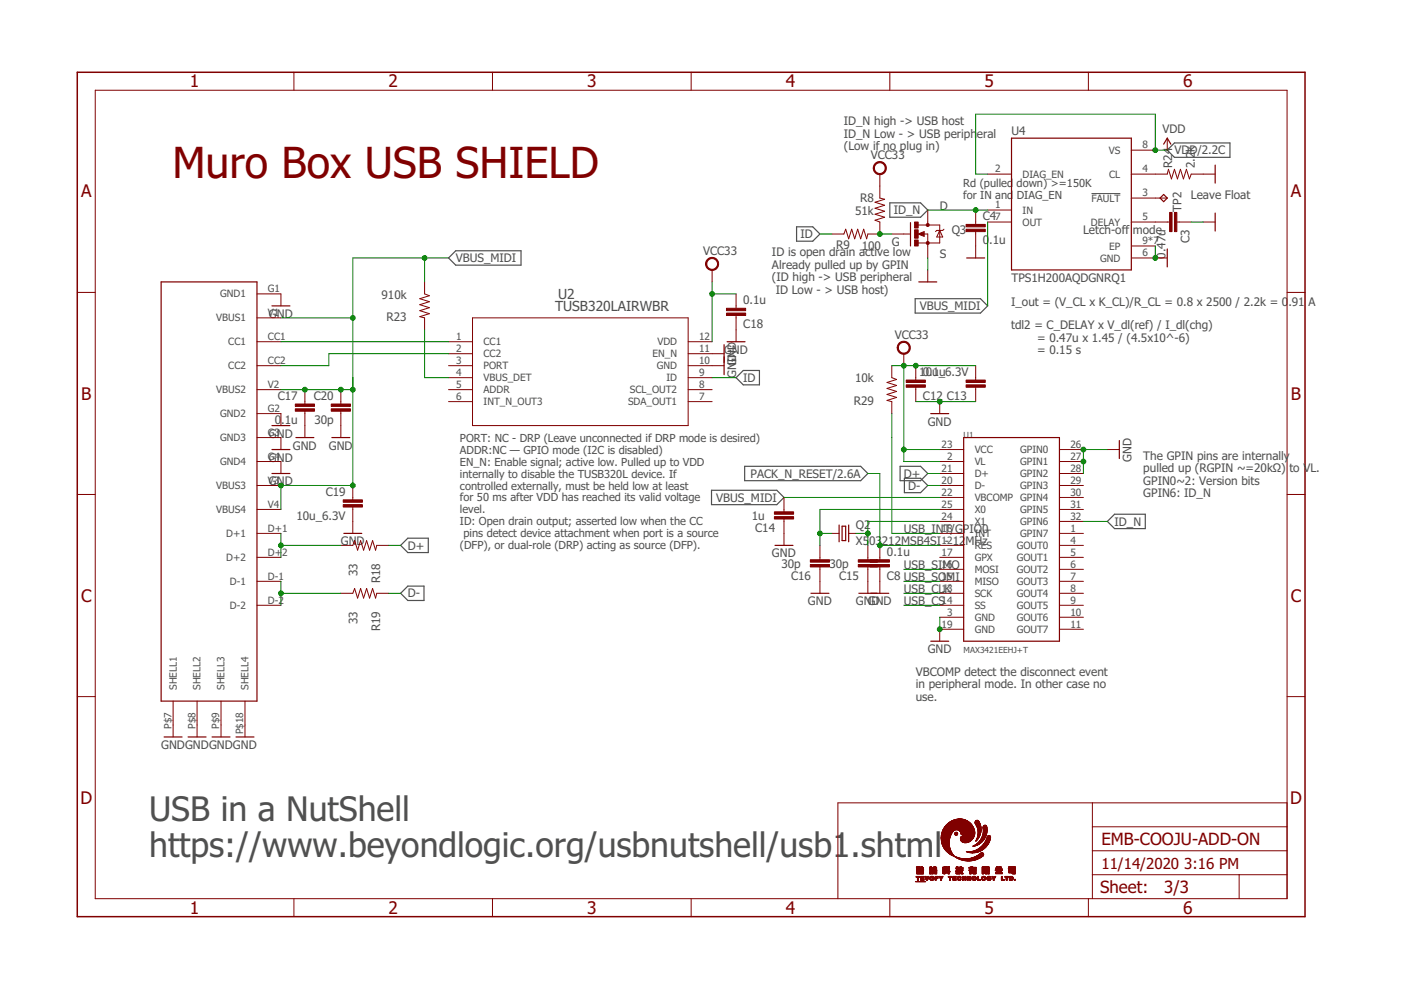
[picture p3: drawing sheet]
<svg xmlns="http://www.w3.org/2000/svg" width="297mm" height="210mm" viewBox="0 0 297 210" stroke-linecap="round" stroke-linejoin="round" font-family="sans-serif">
<defs><g id="words">
<text font-size="9.1" fill="#800000" x="36.6" y="37.7">Muro Box USB SHIELD</text>
<g font-size="7.2" fill="#505050">
<text x="31.6" y="174">USB in a NutShell</text>
<text x="31.6" y="181.7">https://www.beyondlogic.org/usbnutshell/usb1.shtml</text>
</g>
<g font-size="3.7" fill="#800000">
<text x="40.3" y="18.5">1</text>
<text x="82.4" y="18.5">2</text>
<text x="124.5" y="18.5">3</text>
<text x="166.6" y="18.5">4</text>
<text x="208.7" y="18.5">5</text>
<text x="250.8" y="18.5">6</text>
<text x="17.2" y="41.9">A</text>
<text x="273.7" y="41.9">A</text>
<text x="17.2" y="84.7">B</text>
<text x="273.7" y="84.7">B</text>
<text x="17.2" y="127.6">C</text>
<text x="273.7" y="127.6">C</text>
<text x="17" y="170.4">D</text>
<text x="273.5" y="170.4">D</text>
<text x="40.3" y="193.7">1</text>
<text x="82.4" y="193.7">2</text>
<text x="124.5" y="193.7">3</text>
<text x="166.6" y="193.7">4</text>
<text x="208.7" y="193.7">5</text>
<text x="250.8" y="193.7">6</text>
</g>
<g font-size="3.6" fill="#800000">
<text x="233.5" y="179.1">EMB-COOJU-ADD-ON</text>
<text x="233.3" y="189.4">Sheet:</text>
<text x="246.9" y="189.3">3/3</text>
</g>
<g font-size="3.2" fill="#800000">
<text x="233.5" y="184.2">11/14/2020</text>
<text x="251" y="184.2">3:16 PM</text>
</g>
<g font-size="2.9" fill="#505050">
<text x="117.7" y="65.9">TUSB320LAIRWBR</text>
<text x="118.3" y="63.3">U2</text>
</g>
<g font-size="2.5" fill="#505050">
<text x="178.9" y="26.5">ID_N high -&gt; USB host</text>
<text x="178.9" y="29.2">ID_N Low - &gt; USB periph</text>
<text x="207.1" y="29.2">eral</text>
<text x="214.5" y="28.5">U4</text>
<text x="246.5" y="28.3">VDD</text>
<text x="178.9" y="31.8">(Low if no plug in)</text>
<text x="184.6" y="33.7">VCC33</text>
<text x="248.5" y="35.6" transform="rotate(-90 248.5 35.6)">R24</text>
<text x="249" y="32.7">VDD/2.2C</text>
<text x="253.3" y="35.6" transform="rotate(-90 253.3 35.6)">2.2k</text>
<text x="181.3" y="45.5">51k</text>
<text x="182.4" y="42.7">R8</text>
<text x="189.5" y="45.4">ID_N</text>
<text x="199.2" y="44.5">D</text>
<text x="208.4" y="46.7">C4</text>
<text x="250.5" y="44.9" transform="rotate(-90 250.5 44.9)">TP2</text>
<text x="252.5" y="42.1">Leave Float</text>
<text x="169.7" y="50.5">ID</text>
<text x="177.3" y="52.9">R9</text>
<text x="182.7" y="52.9">100</text>
<text x="189.1" y="52.1">G</text>
<text x="201.8" y="49.6">Q3</text>
<text x="208.4" y="51.8">0</text>
<text x="209.7" y="51.8">.1u</text>
<text x="229.6" y="49.7">Letch-off</text>
<text x="240.2" y="49.7">mode</text>
<text x="252.2" y="51.5" transform="rotate(-90 252.2 51.5)">C3</text>
<text x="96.6" y="55.6">VBUS_MIDI</text>
<text x="149.1" y="54.1">VCC33</text>
<text x="163.7" y="54.3">ID is open drain active low</text>
<text x="163.7" y="57">Already pulled up by GPIN</text>
<text x="163.7" y="59.6">(ID high -&gt; USB peripheral</text>
<text x="199.2" y="54.7">S</text>
<text x="214.5" y="59.8">TPS1H200AQDGNRQ1</text>
<text x="247.1" y="54.8" transform="rotate(-90 247.1 54.8)">0.47u</text>
<text x="80.9" y="63.3">910k</text>
<text x="157.6" y="64.5">0.1u</text>
<text x="164.5" y="62.3">ID Low - &gt; USB host)</text>
<text x="195" y="65.7">VBUS_MIDI</text>
<text x="214.4" y="64.9">I_out = (V_CL x K_CL)/R_CL = 0.8 x 2500 / 2.2k = 0</text>
<text x="273.2" y="64.9">.91</text>
<text x="277.4" y="64.9">A</text>
<text x="57" y="67.4">GND</text>
<text x="82" y="68.1">R23</text>
<text x="157.6" y="69.5">C18</text>
<text x="189.7" y="71.8">VCC33</text>
<text x="214.4" y="69.8">tdl2 = C_DELAY x V_dl(ref) / I_dl(chg)</text>
<text x="153.5" y="75">GND</text>
<text x="219.9" y="72.4">= 0.47u x 1.45 / (4.5x10^-6)</text>
<text x="219.9" y="75.1">= 0.15 s</text>
<text x="156.1" y="80.1" transform="rotate(-90 156.1 80.1)">GNGDND</text>
<text x="157.6" y="81">ID</text>
<text x="181.3" y="81.1">10k</text>
<text x="194.9" y="79.7">100.u_6.3V</text>
<text x="197.8" y="79.7">1u</text>
<text x="58.2" y="89.9">0</text>
<text x="58.9" y="84.8">C17</text>
<text x="59.6" y="89.9">.1u</text>
<text x="66.5" y="84.8">C20</text>
<text x="66.6" y="89.9">30p</text>
<text x="181" y="85.9">R29</text>
<text x="195.7" y="84.8">C12 C13</text>
<text x="57" y="92.8">GND</text>
<text x="62.1" y="95.3">GND</text>
<text x="69.7" y="95.3">GND</text>
<text x="196.7" y="90.2">GND</text>
<text x="57" y="97.9">GND</text>
<text x="159.1" y="101.3">PACK_N_RESET/2.6A</text>
<text x="191.7" y="101.3">D+</text>
<text x="239.9" y="97.9" transform="rotate(-90 239.9 97.9)">GND</text>
<text x="242.4" y="97.5">The GPIN pins are internally</text>
<text x="242.4" y="100.1">pulled up (RGPIN ~=20kΩ)</text>
<text x="273.4" y="100.1">to VL.</text>
<text x="57" y="102.9">GND</text>
<text x="69.1" y="105.1">C19</text>
<text x="151.9" y="106.4">VBUS_MIDI</text>
<text x="192.6" y="103.8">D-</text>
<text x="242.4" y="102.8">GPIN0~2: Version bits</text>
<text x="242.4" y="105.5">GPIN6: ID_N</text>
<text x="62.9" y="110.2">10u_6.3V</text>
<text x="159.4" y="110.2">1u</text>
<text x="160.1" y="112.7">C14</text>
<text x="181.5" y="112.1">Q2</text>
<text x="191.6" y="113.1">USB_INT/GPIO0</text>
<text x="236.3" y="111.4">ID_N</text>
<text x="72.3" y="115.6">GND</text>
<text x="86.5" y="116.5">D+</text>
<text x="163.7" y="118.2">GND</text>
<text x="181.5" y="115.6">X5</text>
<text x="184.3" y="115.6">03</text>
<text x="187" y="115.6">212MSB4SI - 12</text>
<text x="188.1" y="117.8">0.1u</text>
<text x="204.7" y="115.6">MHz</text>
<text x="75.8" y="122.2" transform="rotate(-90 75.8 122.2)">33</text>
<text x="80.6" y="123.7" transform="rotate(-90 80.6 123.7)">R18</text>
<text x="165.7" y="120.3">30p</text>
<text x="167.7" y="122.9">C16</text>
<text x="175.8" y="120.3">30p</text>
<text x="177.9" y="122.9">C15</text>
<text x="188.1" y="122.9">C8 USB_SOMI</text>
<text x="191.6" y="125.8">USB_CLK</text>
<text x="191.6" y="120.7">USB_SIMO</text>
<text x="86.5" y="126.7">D-</text>
<text x="171.3" y="128.3">GND</text>
<text x="181.5" y="128.3">GNGDND</text>
<text x="191.6" y="128.3">USB_CS</text>
<text x="75.8" y="132.3" transform="rotate(-90 75.8 132.3)">33</text>
<text x="80.6" y="133.9" transform="rotate(-90 80.6 133.9)">R19</text>
<text x="194.2" y="143.3">VBCOMP detect the disconnect event</text>
<text x="196.7" y="138.5">GND</text>
<text x="194.2" y="146">in peripheral mode. In other case no</text>
<text x="194.2" y="148.6">use.</text>
<text x="34.2" y="158.8">GNDGNDGNDGND</text>
</g>
<g font-size="2.3" fill="#505050">
<text x="204.2" y="39.6">Rd (pulled</text>
<text x="215.5" y="39.6">down) &gt;=150K</text>
<text x="204.2" y="42.1">for IN and</text>
<text x="215.6" y="42.1">DIAG_EN</text>
<text x="97.5" y="93.7">PORT: NC - DRP (Leave unconnected if DRP mode is desired)</text>
<text x="97.5" y="96.2">ADDR:NC — GPIO mode (I2C is disabled)</text>
<text x="97.5" y="98.8">EN_N: Enable signal; active low. Pulled up to VDD</text>
<text x="97.5" y="101.3">internally to disable the TUSB320L device. If</text>
<text x="97.5" y="103.8">controlled externally, must be held low at least</text>
<text x="97.5" y="106.3">for 50 ms after VDD has reached its valid voltage</text>
<text x="97.5" y="108.8">level.</text>
<text x="97.5" y="111.4">ID: Open drain output; asserted low when the CC</text>
<text x="98.3" y="113.9">pins detect device attachment when port is a source</text>
<text x="97.5" y="116.4">(DFP), or dual-role (DRP) acting as source (DFP).</text>
</g>
<g font-size="2.1" fill="#505050">
<text x="235.1" y="32.6">VS</text>
<text x="242.2" y="31.5">8</text>
<text x="211" y="36.6">2</text>
<text x="216.8" y="37.7">DIAG_EN</text>
<text x="235.2" y="37.7">CL</text>
<text x="242.2" y="36.6">4</text>
<text x="242.2" y="41.6">3</text>
<text x="211" y="44.2">1</text>
<text x="211" y="46.7">7</text>
<text x="216.8" y="45.3">IN</text>
<text x="216.8" y="47.8">OUT</text>
<text x="231.3" y="47.8">DELAY</text>
<text x="231.4" y="42.8">FAULT</text>
<text x="242.2" y="46.7">5</text>
<text x="235.1" y="52.9">EP</text>
<text x="242.2" y="51.8">9*7</text>
<text x="233.2" y="55.5">GND</text>
<text x="242.2" y="54.3">6</text>
<text x="46.7" y="63.1">GND1</text>
<text x="56.8" y="62">G1</text>
<text x="45.9" y="68.1">VBUS1</text>
<text x="56.8" y="67">V1</text>
<text x="48.4" y="73.2">CC1</text>
<text x="56.8" y="72.1">CC1</text>
<text x="56.8" y="77.2">CC2</text>
<text x="96.7" y="72.1">1</text>
<text x="96.7" y="74.6">2</text>
<text x="96.7" y="77.2">3</text>
<text x="102.5" y="73.2">CC1</text>
<text x="102.5" y="75.8">CC2</text>
<text x="138.4" y="75.8">EN_N</text>
<text x="139.4" y="73.2">VDD</text>
<text x="148.2" y="77.2">10</text>
<text x="148.2" y="74.6">11</text>
<text x="148.2" y="72.1">12</text>
<text x="45.9" y="83.4">VBUS2</text>
<text x="48.4" y="78.3">CC2</text>
<text x="56.8" y="82.3">V2</text>
<text x="96.7" y="79.7">4</text>
<text x="96.7" y="82.3">5</text>
<text x="102.5" y="78.3">PORT</text>
<text x="102.5" y="80.8">VBUS_DET</text>
<text x="102.5" y="83.4">ADDR</text>
<text x="133.6" y="83.4">SCL_OUT2</text>
<text x="139.3" y="78.3">GND</text>
<text x="141.3" y="80.8">ID</text>
<text x="148.2" y="82.3">8</text>
<text x="148.2" y="79.7">9</text>
<text x="46.7" y="88.5">GND2</text>
<text x="56.8" y="87.3">G2</text>
<text x="96.7" y="84.8">6</text>
<text x="102.5" y="85.9">INT_N_OUT3</text>
<text x="133.2" y="85.9">SDA_OUT1</text>
<text x="148.2" y="84.8">7</text>
<text x="46.7" y="93.5">GND3</text>
<text x="56.8" y="92.4">G3</text>
<text x="199.6" y="95">23</text>
<text x="227" y="95">26</text>
<text x="46.7" y="98.6">GND4</text>
<text x="56.8" y="97.5">G4</text>
<text x="199.6" y="100">21</text>
<text x="200.8" y="97.5">2</text>
<text x="206.6" y="101.2">D+</text>
<text x="206.6" y="96.1">VCC</text>
<text x="206.6" y="98.6">VL</text>
<text x="216.3" y="96.1">GPIN0</text>
<text x="216.3" y="98.6">GPIN1</text>
<text x="216.3" y="101.2">GPIN2</text>
<text x="227" y="97.5">27</text>
<text x="227" y="100">28</text>
<text x="45.9" y="103.7">VBUS3</text>
<text x="56.8" y="102.6">V3</text>
<text x="56.8" y="107.7">V4</text>
<text x="199.6" y="102.6">20</text>
<text x="199.6" y="105.1">22</text>
<text x="199.6" y="107.7">25</text>
<text x="206.6" y="103.7">D-</text>
<text x="206.6" y="106.2">VBCOMP</text>
<text x="216.3" y="103.7">GPIN3</text>
<text x="216.3" y="106.2">GPIN4</text>
<text x="227" y="102.6">29</text>
<text x="227" y="105.1">30</text>
<text x="227" y="107.7">31</text>
<text x="45.9" y="108.8">VBUS4</text>
<text x="48" y="113.9">D+1</text>
<text x="56.8" y="112.7">D+1</text>
<text x="199.6" y="112.7">18</text>
<text x="199.6" y="110.2">24</text>
<text x="206.6" y="113.9">INT</text>
<text x="206.6" y="108.8">X0</text>
<text x="206.6" y="111.3">X1</text>
<text x="216.3" y="108.8">GPIN5</text>
<text x="216.3" y="111.3">GPIN6</text>
<text x="216.3" y="113.9">GPIN7</text>
<text x="227" y="110.2">32</text>
<text x="227" y="112.7">1</text>
<text x="48" y="118.9">D+2</text>
<text x="56.8" y="117.8">D+</text>
<text x="59.8" y="117.8">2</text>
<text x="199.6" y="117.8">17</text>
<text x="199.6" y="115.3">12</text>
<text x="206.6" y="118.9">GPX</text>
<text x="206.6" y="116.4">RES</text>
<text x="215.6" y="116.4">GOUT0</text>
<text x="215.6" y="118.9">GOUT1</text>
<text x="227" y="115.3">4</text>
<text x="227" y="117.8">5</text>
<text x="48.7" y="124">D-1</text>
<text x="56.8" y="122.9">D-1</text>
<text x="199.6" y="122.9">15</text>
<text x="199.6" y="120.4">16</text>
<text x="199.6" y="125.4">13</text>
<text x="206.6" y="124">MISO</text>
<text x="206.6" y="121.5">MOSI</text>
<text x="215.6" y="121.5">GOUT2</text>
<text x="215.6" y="124">GOUT3</text>
<text x="227" y="120.4">6</text>
<text x="227" y="122.9">7</text>
<text x="227" y="125.4">8</text>
<text x="48.7" y="129.1">D-2</text>
<text x="56.8" y="128">D-2</text>
<text x="199.6" y="128">14</text>
<text x="200.8" y="130.5">3</text>
<text x="206.6" y="131.6">GND</text>
<text x="206.6" y="126.6">SCK</text>
<text x="206.6" y="129.1">SS</text>
<text x="215.6" y="126.6">GOUT4</text>
<text x="215.6" y="129.1">GOUT5</text>
<text x="215.6" y="131.6">GOUT6</text>
<text x="227" y="128">9</text>
<text x="227" y="130.5">10</text>
<text x="199.6" y="133.1">19</text>
<text x="206.6" y="134.2">GND</text>
<text x="215.6" y="134.2">GOUT7</text>
<text x="227" y="133.1">11</text>
<text x="37.5" y="146.3" transform="rotate(-90 37.5 146.3)">SHELL1</text>
<text x="42.5" y="146.3" transform="rotate(-90 42.5 146.3)">SHELL2</text>
<text x="47.6" y="146.3" transform="rotate(-90 47.6 146.3)">SHELL3</text>
<text x="52.7" y="146.3" transform="rotate(-90 52.7 146.3)">SHELL4</text>
<text x="36.3" y="154.5" transform="rotate(-90 36.3 154.5)">P$7</text>
<text x="41.4" y="154.5" transform="rotate(-90 41.4 154.5)">P$8</text>
<text x="46.5" y="154.5" transform="rotate(-90 46.5 154.5)">P$9</text>
<text x="51.6" y="155.7" transform="rotate(-90 51.6 155.7)">P$18</text>
</g>
<g font-size="1.8" fill="#505050">
<text x="204.3" y="92.8">U1</text>
<text x="204.3" y="138.5">MAX3421EEHJ+T</text>
</g>
</g></defs>
<path d="M231.4 41h6.1" fill="none" stroke="#505050" stroke-width=".21"/>
<g fill="none" stroke="#505050" stroke-width=".25">
<path d="M249 30.3h11.8v3.1h-11.8l-1.5-1.6zM96.6 53.2h13.9v3h-13.9l-1.5-1.5zM168.9 48.1h3.4l1.5 1.5-1.5 1.5h-3.4zM188.7 43h6.5l1.5 1.5-1.5 1.6h-6.5zM157.6 78.5h3.4v3.1h-3.4l-1.5-1.5zM194 63.3h13.9l1.5 1.6-1.5 1.5h-13.9zM157.9 98.9h24.6l1.5 1.5-1.5 1.5h-24.6zM190.8 98.9h4.4l1.5 1.5-1.5 1.5h-4.4zM84.9 115.6l1.6-1.5h4.3v3.1h-4.3zM150.9 103.9h13.8l1.5 1.6-1.5 1.5h-13.8zM191.7 101.4h3.5l1.5 1.5-1.5 1.6h-3.5zM234.8 110.6l1.5-1.6h6.5v3.1h-6.5z"/>
<path d="M84.9 125.8l1.6-1.5h3.4v3h-3.4z"/>
</g>
<g fill="#800000" stroke="#800000" stroke-width=".21">
<path d="M197.5 186.6h.2z"/>
<path d="M203.3 186.6h.2z"/>
<path d="M206.4 186.6h.3z"/>
<path d="M208.4 186.6h.3z"/>
<path d="M209.6 186.6h.2z"/>
<path d="M194.5 186.6h.2z"/>
<path d="M195.2 186.6h.7z"/>
<path d="M196.4 186.6h.2z"/>
<path d="M197.4 186.6h.4z"/>
<path d="M198.3 186.6h.2z"/>
<path d="M199.4 186.6h.2z"/>
<path d="M201.3 186.6h.2z"/>
<path d="M202 186.6h.7z"/>
<path d="M203.2 186.6h.4z"/>
<path d="M204 186.6h.3z"/>
<path d="M204.6 186.6h.2z"/>
<path d="M205.1 186.6h.2z"/>
<path d="M205.6 186.6h.2z"/>
<path d="M206.3 186.6h.5z"/>
<path d="M207.2 186.6h.7z"/>
<path d="M209.5 186.6h.4z"/>
<path d="M210.6 186.6h.2z"/>
<path d="M212.3 186.6h.7z"/>
<path d="M213.3 186.6h.3z"/>
<path d="M214 186.6h.6z"/>
<path d="M215.1 186.6h.2z"/>
<path d="M196.4 186.6h.3z"/>
<path d="M197.3 186.6h.5z"/>
<path d="M208.3 186.6h.5z"/>
<path d="M209.4 186.6h.6z"/>
<path d="M194.5 186.5l.2 .1z"/>
<path d="M195.2 186.5l.7 .1z"/>
<path d="M196.4 186.5l.3 .1z"/>
<path d="M197.3 186.5l.6 .1z"/>
<path d="M198.3 186.5l.2 .1z"/>
<path d="M199.4 186.5l.2 .1z"/>
<path d="M201.3 186.5l.2 .1z"/>
<path d="M202 186.5l.7 .1z"/>
<path d="M203.1 186.5l.6 .1z"/>
<path d="M204 186.5l.3 .1z"/>
<path d="M204.6 186.5l.2 .1z"/>
<path d="M205.1 186.5l.2 .1z"/>
<path d="M205.6 186.5l.2 .1z"/>
<path d="M206.2 186.5l.6 .1z"/>
<path d="M207.2 186.5l.7 .1z"/>
<path d="M208.3 186.5l.6 .1z"/>
<path d="M209.4 186.5l.6 .1z"/>
<path d="M210.6 186.5l.2 .1z"/>
<path d="M212.3 186.5l.7 .1z"/>
<path d="M213.3 186.5l.3 .1z"/>
<path d="M214 186.5l.7 .1z"/>
<path d="M215.1 186.5l.2 .1z"/>
<path d="M194.5 186.5h.2z"/>
<path d="M195.2 186.5h.7z"/>
<path d="M196.4 186.5h.3z"/>
<path d="M197.2 186.5h.7z"/>
<path d="M198.3 186.5h.2z"/>
<path d="M199.4 186.5h.2z"/>
<path d="M201.3 186.5h.2z"/>
<path d="M202 186.5h.7z"/>
<path d="M203.1 186.5h.6z"/>
<path d="M204 186.5h.3z"/>
<path d="M204.6 186.5h.2z"/>
<path d="M205.1 186.5h.2z"/>
<path d="M205.5 186.5h.3z"/>
<path d="M206.2 186.5h.7z"/>
<path d="M207.2 186.5h.7z"/>
<path d="M208.2 186.5h.7z"/>
<path d="M209.3 186.5h.8z"/>
<path d="M210.6 186.5h.2z"/>
<path d="M212.3 186.5h.7z"/>
<path d="M213.3 186.5h.3z"/>
<path d="M214 186.5h.7z"/>
<path d="M215.1 186.5h.2z"/>
<path d="M196.3 186.5h.4z"/>
<path d="M197.2 186.5h.3z"/>
<path d="M197.6 186.5h.4z"/>
<path d="M203.1 186.5h.3z"/>
<path d="M203.4 186.5h.3z"/>
<path d="M206.2 186.5h.3z"/>
<path d="M206.6 186.5h.3z"/>
<path d="M208.2 186.5h.3z"/>
<path d="M208.6 186.5h.3z"/>
<path d="M209.3 186.5h.4z"/>
<path d="M209.7 186.5h.4z"/>
<path d="M194.5 186.4l.2 .1z"/>
<path d="M195.2 186.4l.2 .1z"/>
<path d="M196.4 186.4l.3 .1z"/>
<path d="M197.2 186.4l.3 .1z"/>
<path d="M197.7 186.4l.3 .1z"/>
<path d="M198.3 186.4l.2 .1z"/>
<path d="M199.4 186.4l.2 .1z"/>
<path d="M201.3 186.4l.2 .1z"/>
<path d="M202 186.4l.2 .1z"/>
<path d="M203 186.4l.3 .1z"/>
<path d="M203.5 186.4l.3 .1z"/>
<path d="M204 186.4l.3 .1z"/>
<path d="M204.6 186.4l.2 .1z"/>
<path d="M205.1 186.4l.2 .1z"/>
<path d="M205.5 186.4l.3 .1z"/>
<path d="M206.1 186.4l.3 .1z"/>
<path d="M206.7 186.4l.2 .1z"/>
<path d="M207.2 186.4l.3 .1z"/>
<path d="M208.2 186.4l.2 .1z"/>
<path d="M208.7 186.4l.3 .1z"/>
<path d="M209.3 186.4l.2 .1z"/>
<path d="M209.8 186.4l.3 .1z"/>
<path d="M210.6 186.4l.2 .1z"/>
<path d="M212.3 186.4l.2 .1z"/>
<path d="M213.3 186.4l.3 .1z"/>
<path d="M214 186.4l.2 .1z"/>
<path d="M214.5 186.4l.2 .1z"/>
<path d="M215.1 186.4l.2 .1z"/>
<path d="M197.2 186.4l.2 .1z"/>
<path d="M203.5 186.4l.2 .1z"/>
<path d="M208.7 186.4l.2 .1z"/>
<path d="M209.9 186.4l.2 .1z"/>
<path d="M214.5 186.4l.3 .1z"/>
<path d="M194.5 186.4h.2z"/>
<path d="M195.2 186.4h.2z"/>
<path d="M196.3 186.4h.4z"/>
<path d="M197.2 186.4h.2z"/>
<path d="M197.8 186.4h.2z"/>
<path d="M198.3 186.4h.2z"/>
<path d="M199.4 186.4h.2z"/>
<path d="M201.3 186.4h.2z"/>
<path d="M202 186.4h.2z"/>
<path d="M203 186.4h.2z"/>
<path d="M203.5 186.4h.3z"/>
<path d="M204 186.4h.3z"/>
<path d="M204.6 186.4h.2z"/>
<path d="M205.1 186.4h.2z"/>
<path d="M205.5 186.4h.3z"/>
<path d="M206.1 186.4h.3z"/>
<path d="M206.7 186.4h.2z"/>
<path d="M207.2 186.4h.3z"/>
<path d="M208.1 186.4h.3z"/>
<path d="M208.7 186.4h.3z"/>
<path d="M209.3 186.4h.2z"/>
<path d="M209.9 186.4h.2z"/>
<path d="M210.6 186.4h.2z"/>
<path d="M212.3 186.4h.2z"/>
<path d="M213.3 186.4h.3z"/>
<path d="M214 186.4h.2z"/>
<path d="M214.5 186.4h.3z"/>
<path d="M203.6 186.4h.2z"/>
<path d="M205.4 186.4h.4z"/>
<path d="M206.8 186.4h.2z"/>
<path d="M208.2 186.4h.2z"/>
<path d="M214.6 186.4h.2z"/>
<path d="M194.5 186.3l.2 .1z"/>
<path d="M195.2 186.3l.2 .1z"/>
<path d="M196.3 186.3l.4 .1z"/>
<path d="M197.1 186.3l.3 .1z"/>
<path d="M197.8 186.3l.2 .1z"/>
<path d="M198.3 186.3l.2 .1z"/>
<path d="M199.4 186.3l.2 .1z"/>
<path d="M201.3 186.3l.2 .1z"/>
<path d="M202 186.3l.2 .1z"/>
<path d="M203 186.3l.2 .1z"/>
<path d="M203.6 186.3l.1 .1z"/>
<path d="M204 186.3l.3 .1z"/>
<path d="M204.6 186.3l.2 .1z"/>
<path d="M205.1 186.3l.2 .1z"/>
<path d="M205.4 186.3l.4 .1z"/>
<path d="M206.1 186.3l.2 .1z"/>
<path d="M206.8 186.3l.2 .1z"/>
<path d="M207.2 186.3l.3 .1z"/>
<path d="M208.1 186.3l.2 .1z"/>
<path d="M208.8 186.3l.2 .1z"/>
<path d="M209.3 186.3l.2 .1z"/>
<path d="M209.9 186.3l.2 .1z"/>
<path d="M210.6 186.3l.2 .1z"/>
<path d="M212.3 186.3l.2 .1z"/>
<path d="M213.3 186.3l.3 .1z"/>
<path d="M214 186.3l.2 .1z"/>
<path d="M214.6 186.3l.2 .1z"/>
<path d="M196.3 186.3l.2 .1z"/>
<path d="M196.6 186.3l.2 .1z"/>
<path d="M209.7 186.3l.4 .1z"/>
<path d="M194.5 186.3h.2z"/>
<path d="M195.2 186.3h.2z"/>
<path d="M196.3 186.3h.2z"/>
<path d="M196.6 186.3h.2z"/>
<path d="M197.1 186.3h.2z"/>
<path d="M197.8 186.3h.2z"/>
<path d="M198.3 186.3h.2z"/>
<path d="M199.4 186.3h.2z"/>
<path d="M201.3 186.3h.2z"/>
<path d="M202 186.3h.2z"/>
<path d="M203 186.3h.2z"/>
<path d="M204 186.3h.3z"/>
<path d="M204.6 186.3h.2z"/>
<path d="M205.1 186.3h.2z"/>
<path d="M205.4 186.3h.4z"/>
<path d="M206.1 186.3h.2z"/>
<path d="M206.8 186.3h.2z"/>
<path d="M207.2 186.3h.3z"/>
<path d="M208.1 186.3h.2z"/>
<path d="M208.8 186.3h.2z"/>
<path d="M209.2 186.3h.2z"/>
<path d="M209.7 186.3h.4z"/>
<path d="M210.6 186.3h.2z"/>
<path d="M212.3 186.3h.2z"/>
<path d="M213.3 186.3h.3z"/>
<path d="M214 186.3h.2z"/>
<path d="M214.6 186.3h.2z"/>
<path d="M194.5 186.2l.2 .1z"/>
<path d="M195.2 186.2l.7 .1z"/>
<path d="M196.3 186.2l.2 .1z"/>
<path d="M196.6 186.2l.2 .1z"/>
<path d="M197.1 186.2l.2 .1z"/>
<path d="M197.8 186.2l.2 .1z"/>
<path d="M198.3 186.2l.5 .1z"/>
<path d="M199.4 186.2l.2 .1z"/>
<path d="M201.3 186.2l.2 .1z"/>
<path d="M202 186.2l.7 .1z"/>
<path d="M203 186.2l.2 .1z"/>
<path d="M204 186.2l.8 .1z"/>
<path d="M205.1 186.2l.2 .1z"/>
<path d="M205.4 186.2l.2 .1z"/>
<path d="M205.6 186.2l.2 .1z"/>
<path d="M206.1 186.2l.2 .1z"/>
<path d="M206.8 186.2l.2 .1z"/>
<path d="M207.2 186.2l.3 .1z"/>
<path d="M208.1 186.2l.2 .1z"/>
<path d="M208.8 186.2l.2 .1z"/>
<path d="M209.2 186.2l.2 .1z"/>
<path d="M209.7 186.2l.4 .1z"/>
<path d="M210.6 186.2l.2 .1z"/>
<path d="M212.3 186.2l.2 .1z"/>
<path d="M213.3 186.2l.3 .1z"/>
<path d="M214 186.2l.2 .1z"/>
<path d="M214.6 186.2l.2 .1z"/>
<path d="M194.5 186.2h.2z"/>
<path d="M195.2 186.2h.7z"/>
<path d="M196.3 186.2h.2z"/>
<path d="M196.6 186.2h.2z"/>
<path d="M197.1 186.2h.2z"/>
<path d="M197.8 186.2h.2z"/>
<path d="M198.3 186.2h.5z"/>
<path d="M199.4 186.2h.3z"/>
<path d="M201.3 186.2h.2z"/>
<path d="M202 186.2h.7z"/>
<path d="M203 186.2h.2z"/>
<path d="M204 186.2h.8z"/>
<path d="M205.1 186.2h.2z"/>
<path d="M205.4 186.2h.2z"/>
<path d="M205.6 186.2h.2z"/>
<path d="M206.1 186.2h.2z"/>
<path d="M206.8 186.2h.2z"/>
<path d="M207.2 186.2h.3z"/>
<path d="M208.1 186.2h.2z"/>
<path d="M208.8 186.2h.2z"/>
<path d="M209.2 186.2h.2z"/>
<path d="M209.7 186.2h.4z"/>
<path d="M210.5 186.2h.3z"/>
<path d="M212.3 186.2h.2z"/>
<path d="M213.3 186.2h.3z"/>
<path d="M214 186.2h.2z"/>
<path d="M214.6 186.2h.2z"/>
<path d="M199.3 186.2h.4z"/>
<path d="M205.3 186.2h.2z"/>
<path d="M210.5 186.2h.4z"/>
<path d="M196.2 186.2h.2z"/>
<path d="M205.1 186.2h.4z"/>
<path d="M194.5 186.1l.2 .1z"/>
<path d="M195.2 186.1l.7 .1z"/>
<path d="M196.2 186.1l.2 .1z"/>
<path d="M196.6 186.1l.2 .1z"/>
<path d="M197.1 186.1l.2 .1z"/>
<path d="M197.8 186.1l.2 .1z"/>
<path d="M198.3 186.1l.5 .1z"/>
<path d="M199.3 186.1l.4 .1z"/>
<path d="M201.3 186.1l.2 .1z"/>
<path d="M202 186.1l.7 .1z"/>
<path d="M203 186.1l.2 .1z"/>
<path d="M204 186.1l.8 .1z"/>
<path d="M205.1 186.1l.4 .1z"/>
<path d="M205.6 186.1l.2 .1z"/>
<path d="M206.1 186.1l.2 .1z"/>
<path d="M206.8 186.1l.2 .1z"/>
<path d="M207.2 186.1l.3 .1z"/>
<path d="M208.1 186.1l.2 .1z"/>
<path d="M208.8 186.1l.2 .1z"/>
<path d="M209.2 186.1l.2 .1z"/>
<path d="M210.5 186.1l.4 .1z"/>
<path d="M212.3 186.1l.2 .1z"/>
<path d="M213.3 186.1l.3 .1z"/>
<path d="M214 186.1l.2 .1z"/>
<path d="M214.6 186.1l.2 .1z"/>
<path d="M194.5 186.1h.2z"/>
<path d="M195.2 186.1h.2z"/>
<path d="M196.2 186.1h.2z"/>
<path d="M196.6 186.1h.2z"/>
<path d="M197.1 186.1h.3z"/>
<path d="M197.8 186.1h.2z"/>
<path d="M198.3 186.1h.2z"/>
<path d="M199.3 186.1h.4z"/>
<path d="M201.3 186.1h.2z"/>
<path d="M202 186.1h.2z"/>
<path d="M203 186.1h.2z"/>
<path d="M204 186.1h.3z"/>
<path d="M204.6 186.1h.2z"/>
<path d="M205.1 186.1h.4z"/>
<path d="M205.6 186.1h.2z"/>
<path d="M206.1 186.1h.2z"/>
<path d="M206.8 186.1h.2z"/>
<path d="M207.2 186.1h.3z"/>
<path d="M208.1 186.1h.2z"/>
<path d="M208.8 186.1h.2z"/>
<path d="M209.3 186.1h.2z"/>
<path d="M210.5 186.1h.4z"/>
<path d="M212.3 186.1h.2z"/>
<path d="M213.3 186.1h.3z"/>
<path d="M214 186.1h.2z"/>
<path d="M214.6 186.1h.2z"/>
<path d="M199.3 186.1h.2z"/>
<path d="M199.5 186.1h.2z"/>
<path d="M210.5 186.1h.2z"/>
<path d="M210.7 186.1h.2z"/>
<path d="M196.7 186.1h.2z"/>
<path d="M197.2 186.1h.2z"/>
<path d="M199.2 186.1h.3z"/>
<path d="M199.6 186.1h.2z"/>
<path d="M203.6 186.1h.1z"/>
<path d="M208.2 186.1h.2z"/>
<path d="M208.7 186.1h.3z"/>
<path d="M209.8 186.1h.2z"/>
<path d="M194.5 186l.2 .1z"/>
<path d="M195.2 186l.2 .1z"/>
<path d="M196.2 186l.2 .1z"/>
<path d="M196.7 186l.2 .1z"/>
<path d="M197.2 186l.2 .1z"/>
<path d="M197.8 186l.2 .1z"/>
<path d="M198.3 186l.2 .1z"/>
<path d="M199.3 186l.2 .1z"/>
<path d="M199.6 186l.2 .1z"/>
<path d="M201.3 186l.2 .1z"/>
<path d="M202 186l.2 .1z"/>
<path d="M203 186l.2 .1z"/>
<path d="M203.5 186l.3 .1z"/>
<path d="M204 186l.3 .1z"/>
<path d="M204.6 186l.2 .1z"/>
<path d="M205.1 186l.3 .1z"/>
<path d="M205.6 186l.2 .1z"/>
<path d="M206.1 186l.3 .1z"/>
<path d="M206.7 186l.2 .1z"/>
<path d="M207.2 186l.3 .1z"/>
<path d="M208.1 186l.3 .1z"/>
<path d="M208.7 186l.3 .1z"/>
<path d="M209.3 186l.2 .1z"/>
<path d="M209.8 186l.3 .1z"/>
<path d="M210.4 186l.2 .1z"/>
<path d="M210.8 186l.2 .1z"/>
<path d="M212.3 186l.2 .1z"/>
<path d="M213.3 186l.3 .1z"/>
<path d="M214 186l.2 .1z"/>
<path d="M214.5 186l.3 .1z"/>
<path d="M197.7 186l.3 .1z"/>
<path d="M199.2 186l.2 .1z"/>
<path d="M206.2 186l.2 .1z"/>
<path d="M208.2 186l.2 .1z"/>
<path d="M208.7 186l.2 .1z"/>
<path d="M194.5 186h.2z"/>
<path d="M195.2 186h.2z"/>
<path d="M196.2 186h.2z"/>
<path d="M196.7 186h.2z"/>
<path d="M197.2 186h.3z"/>
<path d="M197.7 186h.3z"/>
<path d="M198.3 186h.2z"/>
<path d="M199.2 186h.3z"/>
<path d="M199.6 186h.2z"/>
<path d="M201.3 186h.2z"/>
<path d="M202 186h.2z"/>
<path d="M203 186h.3z"/>
<path d="M203.5 186h.3z"/>
<path d="M204 186h.3z"/>
<path d="M204.6 186h.2z"/>
<path d="M205.1 186h.3z"/>
<path d="M205.6 186h.2z"/>
<path d="M206.1 186h.3z"/>
<path d="M206.7 186h.2z"/>
<path d="M207.2 186h.3z"/>
<path d="M208.2 186h.2z"/>
<path d="M208.7 186h.3z"/>
<path d="M209.3 186h.2z"/>
<path d="M209.8 186h.3z"/>
<path d="M210.4 186h.2z"/>
<path d="M210.8 186h.2z"/>
<path d="M212.3 186h.2z"/>
<path d="M213.3 186h.3z"/>
<path d="M214 186h.2z"/>
<path d="M214.5 186h.2z"/>
<path d="M194.2 185.9l.8 .1z"/>
<path d="M195.2 185.9l.7 .1z"/>
<path d="M196.2 185.9l.2 .1z"/>
<path d="M196.7 185.9l.2 .1z"/>
<path d="M197.2 185.9l.8 .1z"/>
<path d="M198.3 185.9l.6 .1z"/>
<path d="M199.2 185.9l.2 .1z"/>
<path d="M199.6 185.9l.3 .1z"/>
<path d="M201.1 185.9l.7 .1z"/>
<path d="M202 185.9l.7 .1z"/>
<path d="M203.1 185.9l.6 .1z"/>
<path d="M204 185.9l.3 .1z"/>
<path d="M204.6 185.9l.2 .1z"/>
<path d="M205.1 185.9l.3 .1z"/>
<path d="M205.6 185.9l.2 .1z"/>
<path d="M206.2 185.9l.7 .1z"/>
<path d="M207.2 185.9l.3 .1z"/>
<path d="M208.2 185.9l.7 .1z"/>
<path d="M209.3 185.9l.7 .1z"/>
<path d="M210.4 185.9l.2 .1z"/>
<path d="M210.8 185.9l.2 .1z"/>
<path d="M212.3 185.9l.2 .1z"/>
<path d="M213.1 185.9l.7 .1z"/>
<path d="M214 185.9l.7 .1z"/>
<path d="M197.3 185.9l.6 .1z"/>
<path d="M210.3 185.9l.3 .1z"/>
<path d="M210.8 185.9l.3 .1z"/>
<path d="M194.2 185.9h.8z"/>
<path d="M195.2 185.9h.7z"/>
<path d="M196.2 185.9h.2z"/>
<path d="M196.7 185.9h.2z"/>
<path d="M197.3 185.9h.6z"/>
<path d="M198.3 185.9h.6z"/>
<path d="M199.1 185.9h.3z"/>
<path d="M199.7 185.9h.2z"/>
<path d="M201.1 185.9h.7z"/>
<path d="M202 185.9h.7z"/>
<path d="M203.1 185.9h.6z"/>
<path d="M204 185.9h.3z"/>
<path d="M204.6 185.9h.2z"/>
<path d="M205.1 185.9h.3z"/>
<path d="M205.6 185.9h.2z"/>
<path d="M206.2 185.9h.7z"/>
<path d="M207.2 185.9h.3z"/>
<path d="M208.2 185.9h.7z"/>
<path d="M209.4 185.9h.6z"/>
<path d="M210.4 185.9h.2z"/>
<path d="M210.9 185.9h.2z"/>
<path d="M212.3 185.9h.2z"/>
<path d="M213.1 185.9h.7z"/>
<path d="M214 185.9h.7z"/>
<path d="M196.1 185.9h.2z"/>
<path d="M197.3 185.9h.5z"/>
<path d="M205.1 185.9h.2z"/>
<path d="M206.2 185.9h.6z"/>
<path d="M208.3 185.9h.6z"/>
<path d="M210.3 185.9h.2z"/>
<path d="M210.8 185.9h.3z"/>
<path d="M194.2 185.8l.8 .1z"/>
<path d="M195.2 185.8l.7 .1z"/>
<path d="M196.1 185.8l.2 .1z"/>
<path d="M196.7 185.8l.2 .1z"/>
<path d="M197.3 185.8l.5 .1z"/>
<path d="M198.3 185.8l.6 .1z"/>
<path d="M199.1 185.8l.2 .1z"/>
<path d="M199.7 185.8l.2 .1z"/>
<path d="M201.1 185.8l.7 .1z"/>
<path d="M202 185.8l.7 .1z"/>
<path d="M203.2 185.8l.4 .1z"/>
<path d="M204 185.8l.3 .1z"/>
<path d="M204.6 185.8l.2 .1z"/>
<path d="M205.1 185.8l.2 .1z"/>
<path d="M205.6 185.8l.2 .1z"/>
<path d="M206.3 185.8l.5 .1z"/>
<path d="M207.2 185.8l.3 .1z"/>
<path d="M208.3 185.8l.5 .1z"/>
<path d="M209.4 185.8l.5 .1z"/>
<path d="M210.3 185.8l.2 .1z"/>
<path d="M210.9 185.8l.2 .1z"/>
<path d="M212.3 185.8l.2 .1z"/>
<path d="M213.1 185.8l.7 .1z"/>
<path d="M214 185.8l.6 .1z"/>
<path d="M197.4 185.8l.4 .1z"/>
<path d="M208.4 185.8l.3 .1z"/>
<path d="M209.5 185.8l.4 .1z"/>
<path d="M197.5 185.8h.2z"/>
<path d="M203.3 185.8h.2z"/>
<path d="M206.4 185.8h.3z"/>
<path d="M208.4 185.8h.2z"/>
<path d="M209.6 185.8h.2z"/>
<path d="M194.4 185.3h.6z"/>
<path d="M195.1 185.3h.7z"/>
<path d="M197.1 185.3h.3z"/>
<path d="M197.5 185.3h.2z"/>
<path d="M198.3 185.3h.3z"/>
<path d="M200.1 185.3h.3z"/>
<path d="M201 185.3h.3z"/>
<path d="M202.8 185.3h.3z"/>
<path d="M203.2 185.3h.3z"/>
<path d="M203.8 185.3h.4z"/>
<path d="M205.6 185.3h.3z"/>
<path d="M206.3 185.3h.6z"/>
<path d="M208.3 185.3h.3z"/>
<path d="M208.9 185.3h.4z"/>
<path d="M209.4 185.3h.4z"/>
<path d="M214.7 185.3h.6z"/>
<path d="M194.4 185.2l.6 .1z"/>
<path d="M195.1 185.2l.7 .1z"/>
<path d="M197.1 185.2l.3 .1z"/>
<path d="M197.5 185.2l.2 .1z"/>
<path d="M197.8 185.2l.3 .1z"/>
<path d="M198.2 185.2l.4 .1z"/>
<path d="M200.1 185.2l.3 .1z"/>
<path d="M201 185.2l.3 .1z"/>
<path d="M202.7 185.2l.4 .1z"/>
<path d="M203.2 185.2l.4 .1z"/>
<path d="M203.8 185.2l.4 .1z"/>
<path d="M205.6 185.2l.3 .1z"/>
<path d="M206.3 185.2l.6 .1z"/>
<path d="M208.3 185.2l.3 .1z"/>
<path d="M208.9 185.2l.4 .1z"/>
<path d="M209.4 185.2l.4 .1z"/>
<path d="M211.1 185.2l1 .1z"/>
<path d="M212.2 185.2l.3 .1z"/>
<path d="M214.6 185.2l.7 .1z"/>
<path d="M194.4 185.2h.6z"/>
<path d="M195.1 185.2h.7z"/>
<path d="M197.1 185.2h.3z"/>
<path d="M197.5 185.2h.6z"/>
<path d="M198.2 185.2h.4z"/>
<path d="M200.1 185.2h.3z"/>
<path d="M201 185.2h.3z"/>
<path d="M202.7 185.2h.4z"/>
<path d="M203.2 185.2h.4z"/>
<path d="M203.8 185.2h.4z"/>
<path d="M205.6 185.2h.3z"/>
<path d="M206.3 185.2h.6z"/>
<path d="M208.3 185.2h.3z"/>
<path d="M208.9 185.2h.4z"/>
<path d="M209.4 185.2h.3z"/>
<path d="M211.1 185.2h1z"/>
<path d="M212.2 185.2h.3z"/>
<path d="M214.6 185.2h.7z"/>
<path d="M198.1 185.2h.5z"/>
<path d="M212.1 185.2h.4z"/>
<path d="M194.4 185.1l.6 .1z"/>
<path d="M195.1 185.1l.7 .1z"/>
<path d="M197.1 185.1l.3 .1z"/>
<path d="M197.5 185.1l1.1 .1z"/>
<path d="M199.9 185.1l.1 .1z"/>
<path d="M200.1 185.1l.3 .1z"/>
<path d="M200.4 185.1l.2 .1z"/>
<path d="M201 185.1l.3 .1z"/>
<path d="M202.7 185.1l.4 .1z"/>
<path d="M203.2 185.1l.4 .1z"/>
<path d="M203.8 185.1l.3 .1z"/>
<path d="M205.6 185.1l.3 .1z"/>
<path d="M206.2 185.1l.7 .1z"/>
<path d="M208.3 185.1l.3 .1z"/>
<path d="M208.9 185.1l.4 .1z"/>
<path d="M209.4 185.1l.3 .1z"/>
<path d="M211.1 185.1l1.4 .1z"/>
<path d="M214.6 185.1l.7 .1z"/>
<path d="M197.1 185.1l.4 .1z"/>
<path d="M203.3 185.1l.3 .1z"/>
<path d="M203.7 185.1l.4 .1z"/>
<path d="M194.4 185.1h.6z"/>
<path d="M195.1 185.1h.7z"/>
<path d="M197.1 185.1h.4z"/>
<path d="M197.5 185.1h.4z"/>
<path d="M198 185.1h.6z"/>
<path d="M199.9 185.1h.1z"/>
<path d="M200.1 185.1h.3z"/>
<path d="M200.4 185.1h.2z"/>
<path d="M201 185.1h.3z"/>
<path d="M202.7 185.1h.4z"/>
<path d="M203.3 185.1h.4z"/>
<path d="M203.7 185.1h.4z"/>
<path d="M205.6 185.1h.3z"/>
<path d="M206.2 185.1h.7z"/>
<path d="M208.3 185.1h.3z"/>
<path d="M208.9 185.1h.5z"/>
<path d="M209.4 185.1h.3z"/>
<path d="M211.1 185.1h1.4z"/>
<path d="M214.5 185.1h.8z"/>
<path d="M194.4 185.1h.2z"/>
<path d="M194.8 185.1h.2z"/>
<path d="M197.5 185.1h.2z"/>
<path d="M197.8 185.1h.1z"/>
<path d="M198 185.1h.3z"/>
<path d="M198.3 185.1h.3z"/>
<path d="M203.3 185.1h.8z"/>
<path d="M206.6 185.1h.3z"/>
<path d="M208.9 185.1h.3z"/>
<path d="M211.1 185.1h1.3z"/>
<path d="M194.4 185l.2 .1z"/>
<path d="M194.8 185l.2 .1z"/>
<path d="M195.1 185l.3 .1z"/>
<path d="M195.5 185l.3 .1z"/>
<path d="M197.2 185l.3 .1z"/>
<path d="M197.5 185l.2 .1z"/>
<path d="M197.8 185l.1 .1z"/>
<path d="M198 185l.3 .1z"/>
<path d="M198.3 185l.3 .1z"/>
<path d="M199.9 185l.1 .1z"/>
<path d="M200.1 185l.3 .1z"/>
<path d="M200.4 185l.2 .1z"/>
<path d="M201 185l.3 .1z"/>
<path d="M202.8 185l.3 .1z"/>
<path d="M203.3 185l.7 .1z"/>
<path d="M205.6 185l.3 .1z"/>
<path d="M206.6 185l.3 .1z"/>
<path d="M208.3 185l.6 .1z"/>
<path d="M208.9 185l.3 .1z"/>
<path d="M209.4 185l.3 .1z"/>
<path d="M211.1 185l.4 .1z"/>
<path d="M212.1 185l.3 .1z"/>
<path d="M214.9 185l.4 .1z"/>
<path d="M209.3 185l.4 .1z"/>
<path d="M213.9 185l.9 .1z"/>
<path d="M194.4 185h.2z"/>
<path d="M194.8 185h.2z"/>
<path d="M195.1 185h.3z"/>
<path d="M195.5 185h.3z"/>
<path d="M197.2 185h.3z"/>
<path d="M197.5 185h.2z"/>
<path d="M197.8 185h.1z"/>
<path d="M198 185h.3z"/>
<path d="M198.3 185h.3z"/>
<path d="M199.9 185h.1z"/>
<path d="M200.1 185h.3z"/>
<path d="M200.4 185h.3z"/>
<path d="M201 185h.3z"/>
<path d="M202.8 185h.3z"/>
<path d="M203.4 185h.6z"/>
<path d="M205.6 185h.3z"/>
<path d="M206.6 185h.3z"/>
<path d="M208.3 185h.6z"/>
<path d="M208.9 185h.3z"/>
<path d="M209.3 185h.3z"/>
<path d="M211.1 185h.4z"/>
<path d="M212 185h.4z"/>
<path d="M213.9 185h1z"/>
<path d="M214.9 185h.4z"/>
<path d="M194.4 185h.6z"/>
<path d="M200.4 185h.5z"/>
<path d="M205.6 185h1.3z"/>
<path d="M211.1 185h.5z"/>
<path d="M194.4 184.9l.6 .1z"/>
<path d="M195.1 184.9l.3 .1z"/>
<path d="M195.5 184.9l.3 .1z"/>
<path d="M197.2 184.9l.3 .1z"/>
<path d="M197.5 184.9l.2 .1z"/>
<path d="M197.8 184.9l.5 .1z"/>
<path d="M198.3 184.9l.3 .1z"/>
<path d="M199.9 184.9l.1 .1z"/>
<path d="M200.1 184.9l.3 .1z"/>
<path d="M200.4 184.9l.9 .1z"/>
<path d="M202.8 184.9l.3 .1z"/>
<path d="M203.4 184.9l.6 .1z"/>
<path d="M205.6 184.9l1.3 .1z"/>
<path d="M208.3 184.9l.6 .1z"/>
<path d="M208.9 184.9l.3 .1z"/>
<path d="M209.3 184.9l.3 .1z"/>
<path d="M211.2 184.9l.4 .1z"/>
<path d="M212 184.9l.4 .1z"/>
<path d="M213.9 184.9l1 .1z"/>
<path d="M214.9 184.9l.4 .1z"/>
<path d="M197.8 184.9l.8 .1z"/>
<path d="M203.5 184.9l.4 .1z"/>
<path d="M194.4 184.9h.6z"/>
<path d="M195.1 184.9h.3z"/>
<path d="M195.5 184.9h.3z"/>
<path d="M197.2 184.9h.3z"/>
<path d="M197.5 184.9h.2z"/>
<path d="M197.8 184.9h.3z"/>
<path d="M198.1 184.9h.5z"/>
<path d="M199.9 184.9h.2z"/>
<path d="M200.1 184.9h.3z"/>
<path d="M200.4 184.9h.9z"/>
<path d="M202.8 184.9h.3z"/>
<path d="M203.5 184.9h.4z"/>
<path d="M205.6 184.9h1.3z"/>
<path d="M208.3 184.9h.6z"/>
<path d="M208.9 184.9h.3z"/>
<path d="M209.3 184.9h.3z"/>
<path d="M211.2 184.9h.4z"/>
<path d="M212 184.9h.4z"/>
<path d="M213.9 184.9h1z"/>
<path d="M214.9 184.9h.4z"/>
<path d="M200.4 184.9h1z"/>
<path d="M208.3 184.9h.3z"/>
<path d="M208.6 184.9h.3z"/>
<path d="M209.3 184.9h.4z"/>
<path d="M194.4 184.8l.6 .1z"/>
<path d="M195.1 184.8l.3 .1z"/>
<path d="M195.5 184.8l.3 .1z"/>
<path d="M197.2 184.8l.3 .1z"/>
<path d="M197.5 184.8l.2 .1z"/>
<path d="M197.8 184.8l.3 .1z"/>
<path d="M198.1 184.8l.5 .1z"/>
<path d="M199.9 184.8l.2 .1z"/>
<path d="M200.1 184.8l.3 .1z"/>
<path d="M200.4 184.8l.2 .1z"/>
<path d="M200.6 184.8l.8 .1z"/>
<path d="M202.8 184.8l.3 .1z"/>
<path d="M203.5 184.8l.4 .1z"/>
<path d="M205.6 184.8l1.3 .1z"/>
<path d="M208.3 184.8l.3 .1z"/>
<path d="M208.6 184.8l.3 .1z"/>
<path d="M208.9 184.8l.3 .1z"/>
<path d="M209.3 184.8l.4 .1z"/>
<path d="M211.2 184.8l.4 .1z"/>
<path d="M212 184.8l.3 .1z"/>
<path d="M213.9 184.8l1 .1z"/>
<path d="M214.9 184.8l.4 .1z"/>
<path d="M194.4 184.8h.6z"/>
<path d="M195.1 184.8h.7z"/>
<path d="M197.2 184.8h.3z"/>
<path d="M197.5 184.8h.2z"/>
<path d="M198.3 184.8h.3z"/>
<path d="M199.9 184.8h.2z"/>
<path d="M200.1 184.8h.3z"/>
<path d="M200.4 184.8h.2z"/>
<path d="M200.6 184.8h.8z"/>
<path d="M202.8 184.8h.3z"/>
<path d="M203.5 184.8h.4z"/>
<path d="M205.6 184.8h1.3z"/>
<path d="M208.3 184.8h.3z"/>
<path d="M208.6 184.8h.3z"/>
<path d="M208.9 184.8h.3z"/>
<path d="M209.2 184.8h.5z"/>
<path d="M211.3 184.8h.3z"/>
<path d="M212 184.8h.3z"/>
<path d="M213.9 184.8h.3z"/>
<path d="M214.5 184.8h.4z"/>
<path d="M214.9 184.8h.4z"/>
<path d="M194.4 184.8h.2z"/>
<path d="M194.8 184.8h.2z"/>
<path d="M197.8 184.8h.8z"/>
<path d="M200.8 184.8h.6z"/>
<path d="M202.7 184.8h.4z"/>
<path d="M203.4 184.8h.5z"/>
<path d="M211.2 184.8h.5z"/>
<path d="M201 184.8h.4z"/>
<path d="M203.4 184.8h.6z"/>
<path d="M205.6 184.8h.3z"/>
<path d="M206.6 184.8h.3z"/>
<path d="M208.9 184.8h.8z"/>
<path d="M211.3 184.8h.4z"/>
<path d="M211.9 184.8h.4z"/>
<path d="M194.4 184.7l.2 .1z"/>
<path d="M194.8 184.7l.2 .1z"/>
<path d="M195.1 184.7l.7 .1z"/>
<path d="M197.2 184.7l.3 .1z"/>
<path d="M197.5 184.7l.2 .1z"/>
<path d="M197.8 184.7l.8 .1z"/>
<path d="M199.9 184.7l.2 .1z"/>
<path d="M200.1 184.7l.3 .1z"/>
<path d="M200.4 184.7l.2 .1z"/>
<path d="M201 184.7l.4 .1z"/>
<path d="M202.7 184.7l.4 .1z"/>
<path d="M203.4 184.7l.6 .1z"/>
<path d="M205.6 184.7l.3 .1z"/>
<path d="M206.6 184.7l.3 .1z"/>
<path d="M208.3 184.7l.3 .1z"/>
<path d="M208.6 184.7l.3 .1z"/>
<path d="M208.9 184.7l.8 .1z"/>
<path d="M211.3 184.7l.4 .1z"/>
<path d="M211.9 184.7l.4 .1z"/>
<path d="M213.9 184.7l.3 .1z"/>
<path d="M214.5 184.7l.4 .1z"/>
<path d="M214.9 184.7l.4 .1z"/>
<path d="M194.4 184.7h.2z"/>
<path d="M194.7 184.7h.3z"/>
<path d="M195.1 184.7h.7z"/>
<path d="M197.2 184.7h.3z"/>
<path d="M197.5 184.7h.2z"/>
<path d="M197.8 184.7h.8z"/>
<path d="M199.9 184.7h.2z"/>
<path d="M200.1 184.7h.3z"/>
<path d="M200.4 184.7h.2z"/>
<path d="M200.7 184.7h.7z"/>
<path d="M202.7 184.7h.4z"/>
<path d="M203.4 184.7h.6z"/>
<path d="M205.6 184.7h.3z"/>
<path d="M206.6 184.7h.3z"/>
<path d="M208.3 184.7h.3z"/>
<path d="M208.6 184.7h.3z"/>
<path d="M208.9 184.7h.8z"/>
<path d="M211.3 184.7h.4z"/>
<path d="M211.9 184.7h.4z"/>
<path d="M213.9 184.7h.3z"/>
<path d="M214.5 184.7h.4z"/>
<path d="M214.9 184.7h.4z"/>
<path d="M200.7 184.7h.6z"/>
<path d="M203.3 184.7h.7z"/>
<path d="M200.1 184.7h.5z"/>
<path d="M200.7 184.7h.3z"/>
<path d="M201 184.7h.3z"/>
<path d="M205.6 184.7h1.3z"/>
<path d="M208.9 184.7h.6z"/>
<path d="M209.5 184.7h.2z"/>
<path d="M211.3 184.7h.5z"/>
<path d="M194.4 184.6l.6 .1z"/>
<path d="M195.1 184.6l.7 .1z"/>
<path d="M197.2 184.6l.3 .1z"/>
<path d="M197.5 184.6l.2 .1z"/>
<path d="M197.8 184.6l.8 .1z"/>
<path d="M199.9 184.6l.2 .1z"/>
<path d="M200.1 184.6l.5 .1z"/>
<path d="M200.7 184.6l.3 .1z"/>
<path d="M201 184.6l.3 .1z"/>
<path d="M202.7 184.6l.4 .1z"/>
<path d="M203.3 184.6l.8 .1z"/>
<path d="M205.6 184.6l1.3 .1z"/>
<path d="M208.3 184.6l.3 .1z"/>
<path d="M208.6 184.6l.3 .1z"/>
<path d="M208.9 184.6l.6 .1z"/>
<path d="M209.5 184.6l.3 .1z"/>
<path d="M211.3 184.6l.5 .1z"/>
<path d="M211.9 184.6l.4 .1z"/>
<path d="M213.9 184.6l.3 .1z"/>
<path d="M214.5 184.6l.4 .1z"/>
<path d="M214.9 184.6l.4 .1z"/>
<path d="M197.8 184.6l.3 .1z"/>
<path d="M200.6 184.6l.4 .1z"/>
<path d="M203.2 184.6l.5 .1z"/>
<path d="M203.7 184.6l.4 .1z"/>
<path d="M208.9 184.6l.5 .1z"/>
<path d="M211.9 184.6l.3 .1z"/>
<path d="M194.4 184.6h.6z"/>
<path d="M195.3 184.6h.3z"/>
<path d="M197.2 184.6h.3z"/>
<path d="M197.5 184.6h.2z"/>
<path d="M197.8 184.6h.8z"/>
<path d="M199.9 184.6h.2z"/>
<path d="M200.1 184.6h.5z"/>
<path d="M200.6 184.6h.4z"/>
<path d="M201 184.6h.3z"/>
<path d="M202.8 184.6h.3z"/>
<path d="M203.2 184.6h.4z"/>
<path d="M203.7 184.6h.4z"/>
<path d="M205.6 184.6h1.3z"/>
<path d="M208.3 184.6h.3z"/>
<path d="M208.6 184.6h.3z"/>
<path d="M208.9 184.6h.3z"/>
<path d="M211.4 184.6h.4z"/>
<path d="M213.9 184.6h.3z"/>
<path d="M214.5 184.6h.4z"/>
<path d="M214.9 184.6h.4z"/>
<path d="M202.8 184.6h.4z"/>
<path d="M203.8 184.6h.3z"/>
<path d="M205.4 184.6h1.5z"/>
<path d="M208.9 184.6h.8z"/>
<path d="M194.4 184.5l.6 .1z"/>
<path d="M195.3 184.5l.3 .1z"/>
<path d="M197.2 184.5l.3 .1z"/>
<path d="M197.5 184.5l.2 .1z"/>
<path d="M197.8 184.5l.8 .1z"/>
<path d="M199.9 184.5l.7 .1z"/>
<path d="M200.6 184.5l.3 .1z"/>
<path d="M201 184.5l.3 .1z"/>
<path d="M202.8 184.5l.4 .1z"/>
<path d="M203.8 184.5l.4 .1z"/>
<path d="M205.4 184.5l1.5 .1z"/>
<path d="M208.3 184.5l.3 .1z"/>
<path d="M208.6 184.5l.3 .1z"/>
<path d="M208.9 184.5l.8 .1z"/>
<path d="M211.4 184.5l.4 .1z"/>
<path d="M213.9 184.5l.3 .1z"/>
<path d="M214.5 184.5l.4 .1z"/>
<path d="M214.9 184.5l.4 .1z"/>
<path d="M195.1 184.5l.7 .1z"/>
<path d="M200.6 184.5l.4 .1z"/>
<path d="M208.3 184.5l.6 .1z"/>
<path d="M211 184.5l.4 .1z"/>
<path d="M211.4 184.5l.5 .1z"/>
<path d="M212.2 184.5l.4 .1z"/>
<path d="M213.9 184.5l1 .1z"/>
<path d="M194.4 184.5h.6z"/>
<path d="M195.1 184.5h.7z"/>
<path d="M197.2 184.5h.3z"/>
<path d="M197.5 184.5h.2z"/>
<path d="M197.8 184.5h.8z"/>
<path d="M199.9 184.5h.7z"/>
<path d="M200.6 184.5h.4z"/>
<path d="M201 184.5h.3z"/>
<path d="M202.8 184.5h.4z"/>
<path d="M203.2 184.5h1z"/>
<path d="M205.5 184.5h.4z"/>
<path d="M206.6 184.5h.3z"/>
<path d="M208.3 184.5h.6z"/>
<path d="M208.9 184.5h.8z"/>
<path d="M211 184.5h.4z"/>
<path d="M211.4 184.5h.5z"/>
<path d="M212.2 184.5h.3z"/>
<path d="M213.9 184.5h1z"/>
<path d="M214.9 184.5h.4z"/>
<path d="M194.4 184.4l.6 .1z"/>
<path d="M195.1 184.4l.7 .1z"/>
<path d="M197.2 184.4l.3 .1z"/>
<path d="M197.5 184.4l.2 .1z"/>
<path d="M197.8 184.4l.8 .1z"/>
<path d="M199.9 184.4l.7 .1z"/>
<path d="M200.6 184.4l.4 .1z"/>
<path d="M201 184.4l.3 .1z"/>
<path d="M202.8 184.4l.4 .1z"/>
<path d="M203.2 184.4l1 .1z"/>
<path d="M205.5 184.4l.4 .1z"/>
<path d="M206.6 184.4l.3 .1z"/>
<path d="M208.3 184.4l.5 .1z"/>
<path d="M208.9 184.4l.8 .1z"/>
<path d="M211 184.4l.4 .1z"/>
<path d="M211.5 184.4l.4 .1z"/>
<path d="M212.2 184.4l.3 .1z"/>
<path d="M213.9 184.4l1 .1z"/>
<path d="M214.9 184.4l.4 .1z"/>
<path d="M200.6 184.4l.3 .1z"/>
<path d="M194.4 184.4h.6z"/>
<path d="M195.1 184.4h.7z"/>
<path d="M197.2 184.4h.3z"/>
<path d="M197.5 184.4h.2z"/>
<path d="M197.8 184.4h.3z"/>
<path d="M199.9 184.4h.2z"/>
<path d="M200.1 184.4h.5z"/>
<path d="M200.6 184.4h.3z"/>
<path d="M201 184.4h.3z"/>
<path d="M202.8 184.4h.4z"/>
<path d="M203.2 184.4h1z"/>
<path d="M205.5 184.4h.4z"/>
<path d="M206.6 184.4h.3z"/>
<path d="M208.3 184.4h.4z"/>
<path d="M208.9 184.4h.8z"/>
<path d="M211.1 184.4h.3z"/>
<path d="M211.5 184.4h.4z"/>
<path d="M212.1 184.4h.4z"/>
<path d="M213.9 184.4h1z"/>
<path d="M214.9 184.4h.4z"/>
<path d="M197.8 184.4h.8z"/>
<path d="M200.1 184.4h.3z"/>
<path d="M205.5 184.4h1.4z"/>
<path d="M208.3 184.4h.5z"/>
<path d="M208.9 184.4h.3z"/>
<path d="M209.4 184.4h.3z"/>
<path d="M202.8 184.4h.3z"/>
<path d="M194.4 184.3l.6 .1z"/>
<path d="M195.3 184.3l.3 .1z"/>
<path d="M197.2 184.3l.3 .1z"/>
<path d="M197.5 184.3l.2 .1z"/>
<path d="M197.8 184.3l.8 .1z"/>
<path d="M199.9 184.3l1 .1z"/>
<path d="M201 184.3l.3 .1z"/>
<path d="M202.8 184.3l.3 .1z"/>
<path d="M203.2 184.3l1 .1z"/>
<path d="M205.5 184.3l1.4 .1z"/>
<path d="M208.3 184.3l.3 .1z"/>
<path d="M208.6 184.3l.3 .1z"/>
<path d="M208.9 184.3l.3 .1z"/>
<path d="M209.4 184.3l.3 .1z"/>
<path d="M211.1 184.3l.4 .1z"/>
<path d="M211.5 184.3l.4 .1z"/>
<path d="M212.1 184.3l.4 .1z"/>
<path d="M213.9 184.3l.9 .1z"/>
<path d="M214.9 184.3l.4 .1z"/>
<path d="M194.4 184.3h.8z"/>
<path d="M195.3 184.3h.3z"/>
<path d="M197.2 184.3h.3z"/>
<path d="M197.5 184.3h.2z"/>
<path d="M197.8 184.3h.8z"/>
<path d="M199.9 184.3h1z"/>
<path d="M201 184.3h.3z"/>
<path d="M202.8 184.3h.3z"/>
<path d="M203.5 184.3h.4z"/>
<path d="M205.6 184.3h1.3z"/>
<path d="M208.3 184.3h.3z"/>
<path d="M208.6 184.3h.3z"/>
<path d="M208.9 184.3h.3z"/>
<path d="M209.4 184.3h.3z"/>
<path d="M211.1 184.3h.4z"/>
<path d="M211.6 184.3h.3z"/>
<path d="M212.1 184.3h.3z"/>
<path d="M214.9 184.3h.4z"/>
<path d="M211.6 184.3h.4z"/>
<path d="M199.9 184.3h.7z"/>
<path d="M208.9 184.3h.8z"/>
<path d="M194.4 184.2l.8 .1z"/>
<path d="M195.3 184.2l.3 .1z"/>
<path d="M197.2 184.2l.3 .1z"/>
<path d="M197.5 184.2l.2 .1z"/>
<path d="M197.8 184.2l.8 .1z"/>
<path d="M199.9 184.2l.7 .1z"/>
<path d="M201 184.2l.3 .1z"/>
<path d="M202.8 184.2l.3 .1z"/>
<path d="M203.5 184.2l.4 .1z"/>
<path d="M205.6 184.2l1.3 .1z"/>
<path d="M208.3 184.2l.3 .1z"/>
<path d="M208.6 184.2l.3 .1z"/>
<path d="M208.9 184.2l.8 .1z"/>
<path d="M211.1 184.2l.4 .1z"/>
<path d="M212 184.2l.4 .1z"/>
<path d="M213.8 184.2l1.1 .1z"/>
<path d="M214.9 184.2l.4 .1z"/>
<path d="M194.4 184.2h.8z"/>
<path d="M195.3 184.2h.3z"/>
<path d="M197.2 184.2h.3z"/>
<path d="M197.5 184.2h.2z"/>
<path d="M197.8 184.2h.3z"/>
<path d="M198.3 184.2h.3z"/>
<path d="M199.9 184.2h.7z"/>
<path d="M200.7 184.2h.6z"/>
<path d="M202.8 184.2h.3z"/>
<path d="M203.5 184.2h.4z"/>
<path d="M205.6 184.2h.4z"/>
<path d="M208.3 184.2h.3z"/>
<path d="M208.6 184.2h.3z"/>
<path d="M208.9 184.2h.8z"/>
<path d="M211.1 184.2h.4z"/>
<path d="M212 184.2h.4z"/>
<path d="M213.8 184.2h1.1z"/>
<path d="M214.9 184.2h.4z"/>
<path d="M197.1 184.2h.6z"/>
<path d="M197.8 184.2h.8z"/>
<path d="M200.7 184.2h.3z"/>
<path d="M201 184.2h.3z"/>
<path d="M194.4 184.1l.8 .1z"/>
<path d="M195.3 184.1l.3 .1z"/>
<path d="M197.1 184.1l.6 .1z"/>
<path d="M197.8 184.1l.8 .1z"/>
<path d="M200.1 184.1l.3 .1z"/>
<path d="M200.6 184.1l.4 .1z"/>
<path d="M201 184.1l.3 .1z"/>
<path d="M202.7 184.1l.5 .1z"/>
<path d="M203.5 184.1l.4 .1z"/>
<path d="M205.7 184.1l.3 .1z"/>
<path d="M208.3 184.1l.3 .1z"/>
<path d="M208.6 184.1l.3 .1z"/>
<path d="M208.9 184.1l.8 .1z"/>
<path d="M211.2 184.1l.3 .1z"/>
<path d="M212 184.1l.4 .1z"/>
<path d="M213.8 184.1l1.1 .1z"/>
<path d="M214.9 184.1l.4 .1z"/>
<path d="M194.4 184.1l1.4 .1z"/>
<path d="M202.7 184.1l1.5 .1z"/>
<path d="M205.6 184.1l.5 .1z"/>
<path d="M194.4 184.1h1.4z"/>
<path d="M197.1 184.1h.6z"/>
<path d="M197.8 184.1h.8z"/>
<path d="M200.1 184.1h.3z"/>
<path d="M200.6 184.1h.4z"/>
<path d="M201 184.1h.3z"/>
<path d="M202.7 184.1h1.5z"/>
<path d="M205.7 184.1h.4z"/>
<path d="M208.3 184.1h.3z"/>
<path d="M208.6 184.1h.3z"/>
<path d="M208.9 184.1h.8z"/>
<path d="M211.2 184.1h.3z"/>
<path d="M212 184.1h.4z"/>
<path d="M213.8 184.1h1.1z"/>
<path d="M214.9 184.1h.4z"/>
<path d="M205.5 184.1h1.5z"/>
<path d="M208.9 184.1h.3z"/>
<path d="M209.4 184.1h.3z"/>
<path d="M211.2 184.1h.4z"/>
<path d="M194.5 184l.4 .1z"/>
<path d="M195 184l.8 .1z"/>
<path d="M197.1 184l.6 .1z"/>
<path d="M197.8 184l.8 .1z"/>
<path d="M200.1 184l.3 .1z"/>
<path d="M200.6 184l.3 .1z"/>
<path d="M201 184l.3 .1z"/>
<path d="M202.7 184l1.5 .1z"/>
<path d="M205.4 184l1.6 .1z"/>
<path d="M208.3 184l.3 .1z"/>
<path d="M208.6 184l.3 .1z"/>
<path d="M208.9 184l.3 .1z"/>
<path d="M209.4 184l.3 .1z"/>
<path d="M211.2 184l.4 .1z"/>
<path d="M212 184l.3 .1z"/>
<path d="M213.8 184l1.1 .1z"/>
<path d="M214.9 184l.4 .1z"/>
<path d="M197.8 184l.3 .1z"/>
<path d="M198.3 184l.3 .1z"/>
<path d="M200.6 184l.4 .1z"/>
<path d="M194.5 184h.4z"/>
<path d="M195.1 184h.7z"/>
<path d="M197.2 184h.3z"/>
<path d="M197.8 184h.8z"/>
<path d="M199.9 184h.6z"/>
<path d="M200.6 184h.4z"/>
<path d="M201 184h.3z"/>
<path d="M202.7 184h1.5z"/>
<path d="M205.4 184h1.6z"/>
<path d="M208.3 184h.3z"/>
<path d="M208.6 184h.3z"/>
<path d="M208.9 184h.3z"/>
<path d="M209.4 184h.3z"/>
<path d="M211.2 184h.4z"/>
<path d="M211.9 184h.4z"/>
<path d="M214.9 184h.4z"/>
<path d="M202.8 184h.3z"/>
<path d="M203.2 184h1z"/>
<path d="M194.3 183.9l.7 .1z"/>
<path d="M195.1 183.9l.2 .1z"/>
<path d="M195.3 183.9l.3 .1z"/>
<path d="M197.2 183.9l.3 .1z"/>
<path d="M197.8 183.9l.8 .1z"/>
<path d="M199.9 183.9l.6 .1z"/>
<path d="M200.6 183.9l.3 .1z"/>
<path d="M201 183.9l.3 .1z"/>
<path d="M202.8 183.9l.3 .1z"/>
<path d="M203.2 183.9l1 .1z"/>
<path d="M205.4 183.9l1.6 .1z"/>
<path d="M208.3 183.9l.6 .1z"/>
<path d="M208.9 183.9l.8 .1z"/>
<path d="M211.2 183.9l.4 .1z"/>
<path d="M211.9 183.9l.4 .1z"/>
<path d="M213.8 183.9l1.5 .1z"/>
<path d="M203.5 183.9l.4 .1z"/>
<path d="M194.3 183.9h.7z"/>
<path d="M195.1 183.9h.5z"/>
<path d="M197.2 183.9h.3z"/>
<path d="M197.8 183.9h.8z"/>
<path d="M199.9 183.9h.7z"/>
<path d="M200.6 183.9h.3z"/>
<path d="M201 183.9h.3z"/>
<path d="M202.8 183.9h.3z"/>
<path d="M203.5 183.9h.4z"/>
<path d="M205.5 183.9h1.5z"/>
<path d="M208.3 183.9h.6z"/>
<path d="M208.9 183.9h.8z"/>
<path d="M211.3 183.9h.3z"/>
<path d="M211.9 183.9h.4z"/>
<path d="M213.8 183.9h1.5z"/>
<path d="M205.8 183.9h.4z"/>
<path d="M198 183.9h.3z"/>
<path d="M199.9 183.9h1z"/>
<path d="M194.3 183.8l.7 .1z"/>
<path d="M195.3 183.8l.3 .1z"/>
<path d="M197.2 183.8l.3 .1z"/>
<path d="M198 183.8l.3 .1z"/>
<path d="M200.2 183.8l.7 .1z"/>
<path d="M201 183.8l.3 .1z"/>
<path d="M202.8 183.8l.3 .1z"/>
<path d="M203.5 183.8l.4 .1z"/>
<path d="M205.8 183.8l.4 .1z"/>
<path d="M208.3 183.8l.6 .1z"/>
<path d="M208.9 183.8l.8 .1z"/>
<path d="M211.3 183.8l.4 .1z"/>
<path d="M211.9 183.8l.3 .1z"/>
<path d="M213.8 183.8l1.5 .1z"/>
<path d="M194.3 183.8h.7z"/>
<path d="M195.3 183.8h.3z"/>
<path d="M197.2 183.8h.3z"/>
<path d="M198 183.8h.4z"/>
<path d="M200.2 183.8h.4z"/>
<path d="M201 183.8h.3z"/>
<path d="M202.8 183.8h.3z"/>
<path d="M203.5 183.8h.4z"/>
<path d="M205.8 183.8h.4z"/>
<path d="M208.3 183.8h.6z"/>
<path d="M208.9 183.8h.8z"/>
<path d="M211.3 183.8h.4z"/>
<path d="M211.9 183.8h.3z"/>
<path d="M213.8 183.8h1.5z"/>
<path d="M211.3 183.8h.3z"/>
<path d="M205 182.5h.7z"/>
<path d="M204.7 182.5h1.2z"/>
<path d="M204.6 182.5h1.5z"/>
<path d="M204.4 182.4l1.9 .1z"/>
<path d="M204.3 182.4h2.1z"/>
<path d="M204.2 182.4h2.3z"/>
<path d="M204 182.4h2.6z"/>
<path d="M204 182.3l2.7 .1z"/>
<path d="M203.9 182.3h2.9z"/>
<path d="M203.8 182.3h3.1z"/>
<path d="M203.7 182.2l3.2 .1z"/>
<path d="M203.6 182.2l3.4 .1z"/>
<path d="M203.6 182.2h3.5z"/>
<path d="M203.5 182.2h3.6z"/>
<path d="M203.5 182.1l3.7 .1z"/>
<path d="M203.4 182.1l3.9 .1z"/>
<path d="M203.3 182.1h4z"/>
<path d="M203.3 182.1h1z"/>
<path d="M205.1 182.1h2.3z"/>
<path d="M203.2 182l.9 .1z"/>
<path d="M205.3 182l2.1 .1z"/>
<path d="M203.1 182l.8 .1z"/>
<path d="M205.5 182l2 .1z"/>
<path d="M203.1 182h.7z"/>
<path d="M205.7 182h1.9z"/>
<path d="M203 182h.6z"/>
<path d="M205.8 182h1.8z"/>
<path d="M203 181.9l.5 .1z"/>
<path d="M205.9 181.9l1.7 .1z"/>
<path d="M202.9 181.9h.5z"/>
<path d="M206 181.9h1.7z"/>
<path d="M202.9 181.9h.4z"/>
<path d="M206.1 181.9h1.7z"/>
<path d="M202.9 181.9h.3z"/>
<path d="M206.2 181.9h1.6z"/>
<path d="M202.8 181.8l.3 .1z"/>
<path d="M206.2 181.8l1.6 .1z"/>
<path d="M206.3 181.8l1.6 .1z"/>
<path d="M202.7 181.8h.3z"/>
<path d="M206.4 181.8h1.5z"/>
<path d="M202.7 181.8h.2z"/>
<path d="M206.5 181.8h1.4z"/>
<path d="M202.6 181.7l.2 .1z"/>
<path d="M206.5 181.7l1.5 .1z"/>
<path d="M206.6 181.7l1.5 .1z"/>
<path d="M202.5 181.7h.2z"/>
<path d="M206.7 181.7h1.4z"/>
<path d="M206.7 181.7h1.5z"/>
<path d="M202.5 181.6l.1 .1z"/>
<path d="M206.8 181.6l1.4 .1z"/>
<path d="M206.9 181.6h1.3z"/>
<path d="M206.9 181.6h1.4z"/>
<path d="M207 181.5l1.3 .1z"/>
<path d="M207 181.5h1.3z"/>
<path d="M207.1 181.5h1.3z"/>
<path d="M202.1 181.5h.2z"/>
<path d="M202.1 181.4l.2 .1z"/>
<path d="M207.1 181.4l1.3 .1z"/>
<path d="M202 181.4h.2z"/>
<path d="M207.2 181.4h1.3z"/>
<path d="M201.9 181.4h.3z"/>
<path d="M207.3 181.4h1.2z"/>
<path d="M201.9 181.3l.3 .1z"/>
<path d="M207.3 181.3l1.2 .1z"/>
<path d="M201.8 181.3l.3 .1z"/>
<path d="M207.4 181.3l1.1 .1z"/>
<path d="M201.8 181.3h.3z"/>
<path d="M207.4 181.3h1.1z"/>
<path d="M201.7 181.3h.4z"/>
<path d="M207.5 181.3h1.1z"/>
<path d="M201.7 181.2l.4 .1z"/>
<path d="M207.5 181.2l1 .1z"/>
<path d="M201.6 181.2l.5 .1z"/>
<path d="M201.6 181.2h.4z"/>
<path d="M207.6 181.2h.9z"/>
<path d="M201.5 181.1l.5 .1z"/>
<path d="M207.6 181.1l.9 .1z"/>
<path d="M207.6 181.1l1 .1z"/>
<path d="M201.4 181.1h.6z"/>
<path d="M207.6 181.1h.9z"/>
<path d="M207.7 181.1h.9z"/>
<path d="M201.4 181.1h.5z"/>
<path d="M207.7 181.1h.8z"/>
<path d="M201.4 181l.6 .1z"/>
<path d="M207.8 181l.7 .1z"/>
<path d="M201.3 181h.6z"/>
<path d="M207.8 181h.7z"/>
<path d="M207.9 181h.5z"/>
<path d="M201.2 180.9l.7 .1z"/>
<path d="M207.9 180.9l.6 .1z"/>
<path d="M201.2 180.9h.7z"/>
<path d="M207.9 180.9h.5z"/>
<path d="M201.1 180.9h.7z"/>
<path d="M208 180.9h.4z"/>
<path d="M201.1 180.8l.7 .1z"/>
<path d="M208 180.8l.4 .1z"/>
<path d="M208 180.8l.3 .1z"/>
<path d="M201.1 180.8h.7z"/>
<path d="M206 180.8h.3z"/>
<path d="M201 180.8h.8z"/>
<path d="M205.7 180.8h1z"/>
<path d="M201 180.7l.8 .1z"/>
<path d="M205.6 180.7l1.2 .1z"/>
<path d="M205.4 180.7l1.6 .1z"/>
<path d="M200.9 180.7h.8z"/>
<path d="M205.3 180.7h1.8z"/>
<path d="M205.2 180.7h2z"/>
<path d="M200.9 180.6l.8 .1z"/>
<path d="M205.1 180.6l2.2 .1z"/>
<path d="M200.8 180.6h.9z"/>
<path d="M205 180.6h2.4z"/>
<path d="M204.9 180.6h.3z"/>
<path d="M205.6 180.6h1.9z"/>
<path d="M205.9 180.6h1.7z"/>
<path d="M200.7 180.5l.9 .1z"/>
<path d="M206.1 180.5l1.5 .1z"/>
<path d="M200.7 180.5h.9z"/>
<path d="M206.2 180.5h1.5z"/>
<path d="M206.3 180.5h1.5z"/>
<path d="M200.7 180.4l.9 .1z"/>
<path d="M206.4 180.4l1.4 .1z"/>
<path d="M200.6 180.4l1 .1z"/>
<path d="M206.5 180.4l1.4 .1z"/>
<path d="M200.6 180.4h1z"/>
<path d="M206.6 180.4h1.3z"/>
<path d="M206.7 180.4h1.3z"/>
<path d="M200.6 180.3l.9 .1z"/>
<path d="M206.7 180.3l1.3 .1z"/>
<path d="M200.5 180.3l1 .1z"/>
<path d="M206.8 180.3l1.3 .1z"/>
<path d="M200.5 180.3h1.1z"/>
<path d="M206.8 180.3h1.3z"/>
<path d="M200.5 180.3h1z"/>
<path d="M206.9 180.3h1.2z"/>
<path d="M200.5 180.2l1 .1z"/>
<path d="M206.9 180.2l1.3 .1z"/>
<path d="M200.4 180.2l1.1 .1z"/>
<path d="M207 180.2l1.2 .1z"/>
<path d="M200.4 180.2h1.1z"/>
<path d="M207 180.2h1.3z"/>
<path d="M207.1 180.2h1.2z"/>
<path d="M200.4 180.1l1.1 .1z"/>
<path d="M207.2 180.1l1.1 .1z"/>
<path d="M200.4 180.1h1.1z"/>
<path d="M207.2 180.1h1.2z"/>
<path d="M200.3 180.1h1.1z"/>
<path d="M207.3 180.1h1.2z"/>
<path d="M200.3 180l1.2 .1z"/>
<path d="M207.3 180l1.2 .1z"/>
<path d="M200.3 180h1.2z"/>
<path d="M207.4 180h1.1z"/>
<path d="M200.3 180h1.1z"/>
<path d="M207.4 180h1.2z"/>
<path d="M207.5 180h1.1z"/>
<path d="M200.2 179.9l1.2 .1z"/>
<path d="M207.5 179.9l1.1 .1z"/>
<path d="M200.2 179.9h1.2z"/>
<path d="M207.6 179.9h1.1z"/>
<path d="M200.2 179.8l1.2 .1z"/>
<path d="M207.6 179.8l1.1 .1z"/>
<path d="M207.7 179.8l1.1 .1z"/>
<path d="M200.2 179.8h1.2z"/>
<path d="M207.7 179.8h1.1z"/>
<path d="M200.2 179.7l1.2 .1z"/>
<path d="M207.8 179.7l1 .1z"/>
<path d="M200.1 179.7l1.2 .1z"/>
<path d="M207.8 179.7l1.1 .1z"/>
<path d="M200.1 179.7h1.2z"/>
<path d="M207.8 179.7h1.1z"/>
<path d="M200.1 179.7h1.3z"/>
<path d="M207.9 179.7h1z"/>
<path d="M200.1 179.6l1.2 .1z"/>
<path d="M207.9 179.6l1.1 .1z"/>
<path d="M200.1 179.6h1.2z"/>
<path d="M207.9 179.6h1.1z"/>
<path d="M200 179.6h1.3z"/>
<path d="M208 179.6h1z"/>
<path d="M200 179.5l1.3 .1z"/>
<path d="M208 179.5l1 .1z"/>
<path d="M200 179.5h1.3z"/>
<path d="M208.1 179.5h1z"/>
<path d="M200 179.4l1.3 .1z"/>
<path d="M208.1 179.4l1 .1z"/>
<path d="M206.2 179.4l.2 .1z"/>
<path d="M208.2 179.4l1 .1z"/>
<path d="M199.9 179.4h1.4z"/>
<path d="M206.3 179.4h.2z"/>
<path d="M208.2 179.4h1z"/>
<path d="M199.9 179.3l1.4 .1z"/>
<path d="M206.4 179.3l.3 .1z"/>
<path d="M208.2 179.3l1 .1z"/>
<path d="M199.9 179.3h1.4z"/>
<path d="M206.5 179.3h.3z"/>
<path d="M208.3 179.3h1z"/>
<path d="M206.5 179.3h.4z"/>
<path d="M199.9 179.2l1.4 .1z"/>
<path d="M206.5 179.2l.5 .1z"/>
<path d="M208.3 179.2l1 .1z"/>
<path d="M206.6 179.2l.4 .1z"/>
<path d="M199.9 179.2h1.4z"/>
<path d="M206.7 179.2h.4z"/>
<path d="M208.4 179.2h.9z"/>
<path d="M206.7 179.2h.5z"/>
<path d="M208.4 179.2h1z"/>
<path d="M199.8 179.2h1.5z"/>
<path d="M206.8 179.2h.4z"/>
<path d="M199.8 179.1l1.5 .1z"/>
<path d="M206.8 179.1l.5 .1z"/>
<path d="M208.4 179.1l1 .1z"/>
<path d="M199.8 179.1h1.4z"/>
<path d="M206.8 179.1h.5z"/>
<path d="M208.4 179.1h1z"/>
<path d="M206.9 179.1h.5z"/>
<path d="M208.5 179.1h.9z"/>
<path d="M199.8 179l1.4 .1z"/>
<path d="M206.9 179l.5 .1z"/>
<path d="M208.5 179l.9 .1z"/>
<path d="M207 179l.5 .1z"/>
<path d="M199.8 179h1.4z"/>
<path d="M207 179h.5z"/>
<path d="M208.5 179h1z"/>
<path d="M207 179h.6z"/>
<path d="M208.6 179h.9z"/>
<path d="M199.7 178.9l1.5 .1z"/>
<path d="M207.1 178.9l.5 .1z"/>
<path d="M208.6 178.9l.9 .1z"/>
<path d="M199.7 178.9h1.5z"/>
<path d="M207.1 178.9h.6z"/>
<path d="M208.6 178.9h.9z"/>
<path d="M207.2 178.9h.5z"/>
<path d="M199.7 178.8l1.5 .1z"/>
<path d="M207.2 178.8l.6 .1z"/>
<path d="M208.6 178.8l1 .1z"/>
<path d="M208.7 178.8l.9 .1z"/>
<path d="M199.7 178.8h1.5z"/>
<path d="M207.2 178.8h.6z"/>
<path d="M208.7 178.8h.9z"/>
<path d="M207.3 178.8h.6z"/>
<path d="M199.7 178.7l1.5 .1z"/>
<path d="M207.3 178.7l.6 .1z"/>
<path d="M208.7 178.7l.9 .1z"/>
<path d="M199.7 178.7h1.5z"/>
<path d="M207.4 178.7h.6z"/>
<path d="M208.7 178.7h.9z"/>
<path d="M208.8 178.7h.9z"/>
<path d="M199.7 178.6l1.5 .1z"/>
<path d="M204.4 178.6l.5 .1z"/>
<path d="M207.4 178.6l.6 .1z"/>
<path d="M208.8 178.6l.9 .1z"/>
<path d="M199.7 178.6h1.5z"/>
<path d="M204.3 178.6h.8z"/>
<path d="M207.5 178.6h.5z"/>
<path d="M208.8 178.6h.9z"/>
<path d="M204.2 178.6h1z"/>
<path d="M207.5 178.6h.6z"/>
<path d="M199.7 178.5l1.5 .1z"/>
<path d="M204.1 178.5l1.2 .1z"/>
<path d="M207.5 178.5l.6 .1z"/>
<path d="M208.9 178.5l.8 .1z"/>
<path d="M204.1 178.5l1.3 .1z"/>
<path d="M207.6 178.5l.6 .1z"/>
<path d="M199.7 178.5h1.5z"/>
<path d="M204 178.5h1.4z"/>
<path d="M207.6 178.5h.6z"/>
<path d="M208.9 178.5h.8z"/>
<path d="M204 178.5h1.5z"/>
<path d="M199.7 178.4l1.5 .1z"/>
<path d="M204 178.4l1.5 .1z"/>
<path d="M207.6 178.4l.6 .1z"/>
<path d="M208.9 178.4l.9 .1z"/>
<path d="M199.6 178.4l1.6 .1z"/>
<path d="M203.9 178.4l1.7 .1z"/>
<path d="M207.6 178.4l.7 .1z"/>
<path d="M199.6 178.4h1.7z"/>
<path d="M203.9 178.4h1.7z"/>
<path d="M207.6 178.4h.7z"/>
<path d="M208.9 178.4h.9z"/>
<path d="M203.9 178.4h1.8z"/>
<path d="M207.7 178.4h.6z"/>
<path d="M199.6 178.3l1.7 .1z"/>
<path d="M203.8 178.3l1.9 .1z"/>
<path d="M207.7 178.3l.6 .1z"/>
<path d="M209 178.3l.8 .1z"/>
<path d="M199.6 178.3h1.7z"/>
<path d="M203.8 178.3h2z"/>
<path d="M207.7 178.3h.7z"/>
<path d="M209 178.3h.8z"/>
<path d="M207.8 178.3h.6z"/>
<path d="M199.6 178.2l1.7 .1z"/>
<path d="M203.8 178.2l2 .1z"/>
<path d="M207.8 178.2l.6 .1z"/>
<path d="M209 178.2l.8 .1z"/>
<path d="M199.6 178.2h1.7z"/>
<path d="M203.8 178.2h2.1z"/>
<path d="M207.8 178.2h.6z"/>
<path d="M209 178.2h.8z"/>
<path d="M207.8 178.2h.7z"/>
<path d="M209.1 178.2h.8z"/>
<path d="M203.7 178.2h2.2z"/>
<path d="M199.6 178.1l1.7 .1z"/>
<path d="M203.7 178.1l2.3 .1z"/>
<path d="M207 178.1l.1 .1z"/>
<path d="M207.9 178.1l.6 .1z"/>
<path d="M209.1 178.1l.8 .1z"/>
<path d="M199.6 178.1h1.7z"/>
<path d="M203.7 178.1h2.3z"/>
<path d="M207 178.1h.1z"/>
<path d="M207.9 178.1h.6z"/>
<path d="M209.1 178.1h.8z"/>
<path d="M207 178.1h.2z"/>
<path d="M207.9 178.1h.7z"/>
<path d="M199.6 178l1.7 .1z"/>
<path d="M203.7 178l2.3 .1z"/>
<path d="M207 178l.2 .1z"/>
<path d="M207.9 178l.7 .1z"/>
<path d="M209.1 178l.8 .1z"/>
<path d="M203.7 178l2.4 .1z"/>
<path d="M199.6 178h1.7z"/>
<path d="M203.7 178h2.4z"/>
<path d="M207.1 178h.1z"/>
<path d="M207.9 178h.7z"/>
<path d="M209.1 178h.8z"/>
<path d="M199.6 177.9l1.7 .1z"/>
<path d="M203.7 177.9l2.4 .1z"/>
<path d="M207.1 177.9l.1 .1z"/>
<path d="M207.9 177.9l.7 .1z"/>
<path d="M209.1 177.9l.8 .1z"/>
<path d="M203.6 177.9l2.5 .1z"/>
<path d="M207.1 177.9l.2 .1z"/>
<path d="M208 177.9l.7 .1z"/>
<path d="M209.1 177.9l.9 .1z"/>
<path d="M199.6 177.9h1.7z"/>
<path d="M203.6 177.9h2.5z"/>
<path d="M207.1 177.9h.2z"/>
<path d="M208 177.9h.7z"/>
<path d="M209.2 177.9h.7z"/>
<path d="M203.6 177.9h2.6z"/>
<path d="M199.6 177.8l1.7 .1z"/>
<path d="M203.6 177.8l2.6 .1z"/>
<path d="M207.1 177.8l.2 .1z"/>
<path d="M208 177.8l.7 .1z"/>
<path d="M209.2 177.8l.8 .1z"/>
<path d="M199.6 177.8h1.7z"/>
<path d="M203.6 177.8h2.6z"/>
<path d="M207.1 177.8h.2z"/>
<path d="M208 177.8h.7z"/>
<path d="M209.2 177.8h.8z"/>
<path d="M203.6 177.8h2.7z"/>
<path d="M207.2 177.8h.2z"/>
<path d="M208.1 177.8h.6z"/>
<path d="M199.5 177.8h1.9z"/>
<path d="M207.1 177.8h.3z"/>
<path d="M208.1 177.8h.7z"/>
<path d="M199.5 177.7l1.9 .1z"/>
<path d="M203.6 177.7l2.7 .1z"/>
<path d="M207.2 177.7l.2 .1z"/>
<path d="M208.1 177.7l.7 .1z"/>
<path d="M209.3 177.7l.7 .1z"/>
<path d="M199.5 177.7h1.9z"/>
<path d="M203.6 177.7h2.7z"/>
<path d="M207.2 177.7h.2z"/>
<path d="M208.1 177.7h.7z"/>
<path d="M209.3 177.7h.7z"/>
<path d="M207.2 177.7h.3z"/>
<path d="M199.6 177.7h1.8z"/>
<path d="M203.7 177.7h2.6z"/>
<path d="M199.6 177.6l1.8 .1z"/>
<path d="M203.7 177.6l2.7 .1z"/>
<path d="M207.2 177.6l.3 .1z"/>
<path d="M208.1 177.6l.7 .1z"/>
<path d="M209.3 177.6l.7 .1z"/>
<path d="M199.6 177.6h1.8z"/>
<path d="M203.7 177.6h2.7z"/>
<path d="M207.2 177.6h.3z"/>
<path d="M208.2 177.6h.7z"/>
<path d="M209.3 177.6h.7z"/>
<path d="M199.5 177.5l1.9 .1z"/>
<path d="M203.7 177.5l2.7 .1z"/>
<path d="M207.2 177.5l.3 .1z"/>
<path d="M208.2 177.5l.7 .1z"/>
<path d="M209.3 177.5l.7 .1z"/>
<path d="M199.5 177.5h1.9z"/>
<path d="M203.7 177.5h2.7z"/>
<path d="M207.2 177.5h.3z"/>
<path d="M208.2 177.5h.7z"/>
<path d="M209.3 177.5h.7z"/>
<path d="M199.6 177.5h1.8z"/>
<path d="M207.2 177.5h.4z"/>
<path d="M199.6 177.4l1.8 .1z"/>
<path d="M203.8 177.4l2.7 .1z"/>
<path d="M207.2 177.4l.4 .1z"/>
<path d="M208.2 177.4l.7 .1z"/>
<path d="M209.3 177.4l.7 .1z"/>
<path d="M207.3 177.4l.3 .1z"/>
<path d="M199.6 177.4h1.8z"/>
<path d="M203.8 177.4h2.7z"/>
<path d="M207.3 177.4h.3z"/>
<path d="M208.2 177.4h.8z"/>
<path d="M209.4 177.4h.6z"/>
<path d="M208.3 177.4h.7z"/>
<path d="M199.6 177.3l1.8 .1z"/>
<path d="M203.9 177.3l2.6 .1z"/>
<path d="M207.3 177.3l.3 .1z"/>
<path d="M208.3 177.3l.7 .1z"/>
<path d="M209.4 177.3l.6 .1z"/>
<path d="M199.6 177.3h1.9z"/>
<path d="M203.9 177.3h2.6z"/>
<path d="M207.3 177.3h.3z"/>
<path d="M208.3 177.3h.7z"/>
<path d="M209.4 177.3h.6z"/>
<path d="M204 177.3h2.5z"/>
<path d="M207.3 177.3h.4z"/>
<path d="M209.4 177.3h.5z"/>
<path d="M199.6 177.2l1.9 .1z"/>
<path d="M204 177.2l2.5 .1z"/>
<path d="M207.3 177.2l.4 .1z"/>
<path d="M208.3 177.2l.7 .1z"/>
<path d="M209.4 177.2l.5 .1z"/>
<path d="M199.6 177.2h1.9z"/>
<path d="M204.1 177.2h2.4z"/>
<path d="M207.3 177.2h.4z"/>
<path d="M208.3 177.2h.7z"/>
<path d="M209.5 177.2h.4z"/>
<path d="M204.1 177.2h2.5z"/>
<path d="M204.2 177.2h2.4z"/>
<path d="M208.3 177.2h.8z"/>
<path d="M209.6 177.2h.2z"/>
<path d="M199.6 177.1l1.9 .1z"/>
<path d="M204.2 177.1l2.4 .1z"/>
<path d="M207.3 177.1l.4 .1z"/>
<path d="M208.3 177.1l.8 .1z"/>
<path d="M199.6 177.1h1.9z"/>
<path d="M204.2 177.1h2.4z"/>
<path d="M207.3 177.1h.5z"/>
<path d="M208.4 177.1h.7z"/>
<path d="M199.6 177l2 .1z"/>
<path d="M202.6 177l.2 .1z"/>
<path d="M204.2 177l2.4 .1z"/>
<path d="M207.3 177l.5 .1z"/>
<path d="M208.4 177l.7 .1z"/>
<path d="M202.6 177l.3 .1z"/>
<path d="M199.6 177h2z"/>
<path d="M202.5 177h.4z"/>
<path d="M204.1 177h2.5z"/>
<path d="M207.3 177h.5z"/>
<path d="M208.4 177h.7z"/>
<path d="M202.5 177h.5z"/>
<path d="M204 177h2.6z"/>
<path d="M199.6 176.9l2 .1z"/>
<path d="M202.5 176.9l.5 .1z"/>
<path d="M204 176.9l2.6 .1z"/>
<path d="M207.4 176.9l.4 .1z"/>
<path d="M208.4 176.9l.7 .1z"/>
<path d="M203.9 176.9l2.7 .1z"/>
<path d="M199.6 176.9h2.1z"/>
<path d="M202.5 176.9h.5z"/>
<path d="M203.8 176.9h2.9z"/>
<path d="M207.4 176.9h.4z"/>
<path d="M208.4 176.9h.7z"/>
<path d="M199.7 176.9h2z"/>
<path d="M199.6 176.8l2.1 .1z"/>
<path d="M202.4 176.8l.4 .1z"/>
<path d="M202.8 176.8l.2 .1z"/>
<path d="M203.8 176.8l2.9 .1z"/>
<path d="M207.4 176.8l.4 .1z"/>
<path d="M208.4 176.8l.7 .1z"/>
<path d="M199.6 176.8h2.1z"/>
<path d="M202.4 176.8h.6z"/>
<path d="M203.8 176.8h2.9z"/>
<path d="M207.4 176.8h.4z"/>
<path d="M208.4 176.8h.7z"/>
<path d="M207.4 176.8h.5z"/>
<path d="M208.4 176.8h.8z"/>
<path d="M202.4 176.8h.2z"/>
<path d="M202.7 176.8h.3z"/>
<path d="M199.7 176.7l2 .1z"/>
<path d="M202.4 176.7l.2 .1z"/>
<path d="M202.8 176.7l.2 .1z"/>
<path d="M203.8 176.7l2.8 .1z"/>
<path d="M207.4 176.7l.5 .1z"/>
<path d="M208.4 176.7l.8 .1z"/>
<path d="M199.7 176.7h2z"/>
<path d="M202.4 176.7h.2z"/>
<path d="M202.7 176.7h.3z"/>
<path d="M203.8 176.7h2.8z"/>
<path d="M207.4 176.7h.5z"/>
<path d="M208.4 176.7h.8z"/>
<path d="M199.7 176.7h2.1z"/>
<path d="M202.4 176.7h.3z"/>
<path d="M203.8 176.7h2.9z"/>
<path d="M202.4 176.7h.6z"/>
<path d="M199.7 176.6l2.1 .1z"/>
<path d="M202.5 176.6l.5 .1z"/>
<path d="M203.8 176.6l2.9 .1z"/>
<path d="M207.4 176.6l.5 .1z"/>
<path d="M208.5 176.6l.7 .1z"/>
<path d="M199.7 176.6h2.1z"/>
<path d="M202.5 176.6h.5z"/>
<path d="M203.7 176.6h3z"/>
<path d="M207.4 176.6h.5z"/>
<path d="M208.5 176.6h.7z"/>
<path d="M199.7 176.5l2.1 .1z"/>
<path d="M202.5 176.5l.5 .1z"/>
<path d="M203.7 176.5l3 .1z"/>
<path d="M207.4 176.5l.5 .1z"/>
<path d="M208.5 176.5l.7 .1z"/>
<path d="M202.5 176.5l.4 .1z"/>
<path d="M199.7 176.5h2.2z"/>
<path d="M202.6 176.5h.3z"/>
<path d="M203.7 176.5h3z"/>
<path d="M207.4 176.5h.5z"/>
<path d="M208.5 176.5h.7z"/>
<path d="M199.8 176.4l2.1 .1z"/>
<path d="M202.6 176.4l.2 .1z"/>
<path d="M203.7 176.4l3 .1z"/>
<path d="M207.4 176.4l.5 .1z"/>
<path d="M208.5 176.4l.7 .1z"/>
<path d="M199.7 176.4l2.2 .1z"/>
<path d="M199.7 176.4h2.3z"/>
<path d="M203.7 176.4h3z"/>
<path d="M207.4 176.4h.5z"/>
<path d="M208.5 176.4h.8z"/>
<path d="M199.8 176.4h2.2z"/>
<path d="M203.6 176.4h3.1z"/>
<path d="M207.4 176.4h.6z"/>
<path d="M208.5 176.4h.7z"/>
<path d="M199.8 176.3l2.2 .1z"/>
<path d="M203.6 176.3l3 .1z"/>
<path d="M207.4 176.3l.6 .1z"/>
<path d="M208.5 176.3l.8 .1z"/>
<path d="M199.8 176.3h2.2z"/>
<path d="M203.6 176.3h3z"/>
<path d="M207.4 176.3h.6z"/>
<path d="M208.5 176.3h.8z"/>
<path d="M203.6 176.3h3.1z"/>
<path d="M199.8 176.3h2.3z"/>
<path d="M199.8 176.2l2.3 .1z"/>
<path d="M203.5 176.2l3.1 .1z"/>
<path d="M207.4 176.2l.6 .1z"/>
<path d="M208.5 176.2l.8 .1z"/>
<path d="M199.8 176.2h2.3z"/>
<path d="M203.5 176.2h3.2z"/>
<path d="M207.4 176.2h.6z"/>
<path d="M208.5 176.2h.8z"/>
<path d="M199.9 176.2h2.2z"/>
<path d="M203.5 176.2h3.1z"/>
<path d="M199.9 176.1l2.2 .1z"/>
<path d="M203.5 176.1l3.1 .1z"/>
<path d="M207.4 176.1l.6 .1z"/>
<path d="M208.5 176.1l.8 .1z"/>
<path d="M199.9 176.1l2.3 .1z"/>
<path d="M203.4 176.1l3.2 .1z"/>
<path d="M199.9 176.1h2.3z"/>
<path d="M203.4 176.1h3.2z"/>
<path d="M207.4 176.1h.6z"/>
<path d="M208.5 176.1h.8z"/>
<path d="M203.3 176.1h3.3z"/>
<path d="M199.9 176l2.4 .1z"/>
<path d="M203.3 176l3.3 .1z"/>
<path d="M207.4 176l.6 .1z"/>
<path d="M208.5 176l.8 .1z"/>
<path d="M199.9 176h2.5z"/>
<path d="M203.2 176h3.4z"/>
<path d="M207.3 176h.7z"/>
<path d="M208.5 176h.8z"/>
<path d="M200 175.9l2.5 .1z"/>
<path d="M203.1 175.9l3.5 .1z"/>
<path d="M207.3 175.9l.7 .1z"/>
<path d="M208.5 175.9l.8 .1z"/>
<path d="M200 175.9l2.6 .1z"/>
<path d="M203 175.9l3.6 .1z"/>
<path d="M200 175.9h6.6z"/>
<path d="M207.3 175.9h.7z"/>
<path d="M208.5 175.9h.8z"/>
<path d="M200 175.9h6.5z"/>
<path d="M200 175.8l6.5 .1z"/>
<path d="M207.3 175.8l.7 .1z"/>
<path d="M208.5 175.8l.8 .1z"/>
<path d="M200 175.8h6.5z"/>
<path d="M207.3 175.8h.7z"/>
<path d="M208.5 175.8h.8z"/>
<path d="M200.1 175.7l6.4 .1z"/>
<path d="M207.3 175.7l.7 .1z"/>
<path d="M208.4 175.7l.9 .1z"/>
<path d="M200.1 175.7h6.4z"/>
<path d="M207.3 175.7h.7z"/>
<path d="M208.4 175.7h.9z"/>
<path d="M200.1 175.6l6.4 .1z"/>
<path d="M207.3 175.6l.7 .1z"/>
<path d="M208.4 175.6l.9 .1z"/>
<path d="M200.2 175.6h6.3z"/>
<path d="M207.3 175.6h.7z"/>
<path d="M208.4 175.6h.9z"/>
<path d="M200.2 175.6h6.2z"/>
<path d="M200.2 175.5l6.2 .1z"/>
<path d="M207.3 175.5l.7 .1z"/>
<path d="M208.4 175.5l.9 .1z"/>
<path d="M208.4 175.5l.8 .1z"/>
<path d="M200.2 175.5h6.2z"/>
<path d="M207.3 175.5h.7z"/>
<path d="M208.4 175.5h.8z"/>
<path d="M207.2 175.5h.7z"/>
<path d="M200.2 175.4l6.2 .1z"/>
<path d="M207.2 175.4l.8 .1z"/>
<path d="M208.4 175.4l.8 .1z"/>
<path d="M200.3 175.4h6.1z"/>
<path d="M207.2 175.4h.8z"/>
<path d="M208.4 175.4h.8z"/>
<path d="M200.3 175.4h6z"/>
<path d="M200.3 175.3l6 .1z"/>
<path d="M207.2 175.3l.8 .1z"/>
<path d="M208.4 175.3l.8 .1z"/>
<path d="M200.3 175.3h6z"/>
<path d="M207.2 175.3h.8z"/>
<path d="M208.4 175.3h.8z"/>
<path d="M200.4 175.3h5.9z"/>
<path d="M208.5 175.3h.7z"/>
<path d="M200.4 175.2l5.8 .1z"/>
<path d="M207.1 175.2l.8 .1z"/>
<path d="M208.5 175.2l.7 .1z"/>
<path d="M200.4 175.2l5.9 .1z"/>
<path d="M200.4 175.2h5.8z"/>
<path d="M207.1 175.2h.8z"/>
<path d="M208.5 175.2h.7z"/>
<path d="M208.5 175.2h.6z"/>
<path d="M200.4 175.1l5.8 .1z"/>
<path d="M207.1 175.1l.8 .1z"/>
<path d="M208.5 175.1l.6 .1z"/>
<path d="M200.5 175.1l5.7 .1z"/>
<path d="M208.6 175.1l.5 .1z"/>
<path d="M200.5 175.1h5.7z"/>
<path d="M207.1 175.1h.8z"/>
<path d="M208.6 175.1h.5z"/>
<path d="M200.5 175l5.6 .1z"/>
<path d="M207.1 175l.8 .1z"/>
<path d="M208.6 175l.5 .1z"/>
<path d="M200.6 175h5.5z"/>
<path d="M207 175h.9z"/>
<path d="M208.7 175h.3z"/>
<path d="M208.8 175h.1z"/>
<path d="M200.6 174.9l5.5 .1z"/>
<path d="M207 174.9l.9 .1z"/>
<path d="M200.6 174.9h5.5z"/>
<path d="M207 174.9h.9z"/>
<path d="M200.7 174.9h5.3z"/>
<path d="M206.9 174.9h1z"/>
<path d="M200.7 174.8l5.3 .1z"/>
<path d="M206.9 174.8l.9 .1z"/>
<path d="M200.7 174.8h5.3z"/>
<path d="M206.9 174.8h.9z"/>
<path d="M200.8 174.8h5.2z"/>
<path d="M200.8 174.8h5.1z"/>
<path d="M200.8 174.7l5.1 .1z"/>
<path d="M206.8 174.7l1 .1z"/>
<path d="M200.9 174.7l5 .1z"/>
<path d="M200.9 174.7h4.9z"/>
<path d="M206.8 174.7h1z"/>
<path d="M200.9 174.6l4.9 .1z"/>
<path d="M206.8 174.6l1 .1z"/>
<path d="M201 174.6l4.8 .1z"/>
<path d="M201 174.6h4.8z"/>
<path d="M206.8 174.6h1z"/>
<path d="M201 174.5l4.8 .1z"/>
<path d="M206.8 174.5l.9 .1z"/>
<path d="M201.1 174.5l4.6 .1z"/>
<path d="M201.1 174.5h4.6z"/>
<path d="M206.7 174.5h1z"/>
<path d="M201.1 174.5h4.5z"/>
<path d="M201.2 174.4l4.4 .1z"/>
<path d="M206.7 174.4l1 .1z"/>
<path d="M201.2 174.4h4.4z"/>
<path d="M206.7 174.4h1z"/>
<path d="M201.3 174.4h4.2z"/>
<path d="M206.7 174.4h.9z"/>
<path d="M201.3 174.3l4.2 .1z"/>
<path d="M206.7 174.3l.9 .1z"/>
<path d="M201.4 174.3h4z"/>
<path d="M206.8 174.3h.8z"/>
<path d="M201.5 174.2l3.9 .1z"/>
<path d="M206.7 174.2l.9 .1z"/>
<path d="M206.8 174.2l.8 .1z"/>
<path d="M201.5 174.2h3.8z"/>
<path d="M206.8 174.2h.8z"/>
<path d="M201.6 174.2h3.7z"/>
<path d="M206.8 174.2h.7z"/>
<path d="M201.6 174.1l3.7 .1z"/>
<path d="M206.8 174.1l.7 .1z"/>
<path d="M201.7 174.1l3.5 .1z"/>
<path d="M201.7 174.1h3.5z"/>
<path d="M206.8 174.1h.7z"/>
<path d="M201.8 174.1h3.3z"/>
<path d="M201.8 174l3.3 .1z"/>
<path d="M206.9 174l.6 .1z"/>
<path d="M201.9 174l3.1 .1z"/>
<path d="M206.9 174l.5 .1z"/>
<path d="M201.9 174h3.1z"/>
<path d="M206.9 174h.5z"/>
<path d="M202 174h2.9z"/>
<path d="M207 174h.4z"/>
<path d="M202 173.9l2.9 .1z"/>
<path d="M207 173.9l.3 .1z"/>
<path d="M202.1 173.9h2.7z"/>
<path d="M207.1 173.9h.2z"/>
<path d="M202.2 173.9h2.5z"/>
<path d="M202.3 173.8l2.4 .1z"/>
<path d="M202.4 173.8l2.2 .1z"/>
<path d="M202.5 173.8h2z"/>
<path d="M202.5 173.8h1.9z"/>
<path d="M202.6 173.7l1.8 .1z"/>
<path d="M202.7 173.7l1.6 .1z"/>
<path d="M202.8 173.7h1.4z"/>
<path d="M203 173.7h1z"/>
<path d="M203.2 173.6l.6 .1z"/>
<path d="M194.1 186.9l2.2 .1z"/>
<path d="M192.1 80.6h4.1v.5h-4.1z"/>
<path d="M192.1 81.6h4.1v.5h-4.1z"/>
<path d="M204.8 80.6h4.1v.5h-4.1z"/>
<path d="M204.8 81.6h4.1v.5h-4.1z"/>
<path d="M164.2 108.5h4.1v.5h-4.1z"/>
<path d="M164.2 109.5h4.1v.5h-4.1z"/>
<path d="M182 118.7h4v.5h-4z"/>
<path d="M182 119.7h4v.5h-4z"/>
<path d="M171.8 118.7h4.1v.5h-4.1z"/>
<path d="M171.8 119.7h4.1v.5h-4.1z"/>
<path d="M154 65.4h4.1v.5h-4.1z"/>
<path d="M154 66.4h4.1v.5h-4.1z"/>
<path d="M72.8 106h4v.5h-4z"/>
<path d="M72.8 107h4v.5h-4z"/>
<path d="M248 45h.5v4.1h-.5z"/>
<path d="M249 45h.5v4.1h-.5z"/>
<path d="M204.8 48.6h4.1v.5h-4.1z"/>
<path d="M204.8 47.6h4.1v.5h-4.1z"/>
<path d="M193.9 50.9h.8v1.3h-.8z"/>
<path d="M193.9 47.1h.8v1.2h-.8z"/>
<path d="M193.9 48.7h.8v1.8h-.8z"/>
<path d="M184.5 118.7h4.1v.5h-4.1z"/>
<path d="M184.5 119.7h4.1v.5h-4.1z"/>
<path d="M62.6 85.7h4.1v.5h-4.1z"/>
<path d="M62.6 86.7h4.1v.5h-4.1z"/>
<path d="M70.2 85.7h4.1v.5h-4.1z"/>
<path d="M70.2 86.7h4.1v.5h-4.1z"/>
</g>
<g fill="none" stroke="#800000" stroke-width=".21">
<path d="M20.2 19.1h252.7v171.4h-252.7zM62.3 15.3v3.8M104.4 15.3v3.8M146.5 15.3v3.8M188.7 15.3v3.8M230.8 15.3v3.8M186.5 36.9v5.1l1.1 .2-2.1 .7 2.1 .6-2.1 .7 2.1 .6-2.1 .6 2.1 .7-2.1 .6 1 .4v2.5h-2.5l-.3 1-.6-2-.6 2-.7-2-.6 2-.6-2-.7 2-.6-2-.4 1h-2.5M209.4 36.9h5.1M239.9 36.9h7.6l.2-1 .7 2 .6-2 .6 2 .7-2 .6 2 .6-2 .7 2 .4-1h5M239.9 31.8h5M247.5 29.3v2.5M90 59.8v2.5l1 .4-2 .6 2 .7-2 .6 2 .6-2 .7 2 .6-2 .6 1 .3v2.5"/>
<path d="M151 57.2v2.6M189.1 49.6h3.8M194.7 49.6l1.2-.5v1zM194.7 47.7h4.5v3.8h-4.5M195.8 49.6h.9v5.1M196.7 44.5v3.2M196.7 57.2v2.6M199.2 48.9l.7 1.3h-1.3zM200.1 48.6l-.2 .3h-1.3l-.2 .2M206.9 44.5v3.1M206.9 49.1v5.6M209.4 47.1h5.1"/>
<path d="M209.4 44.5h5.1M239.9 47.1h8.1M239.9 42h7.6M239.9 54.7h7.6M239.9 52.2h5M249.5 47.1h3.1M255.1 47.1h2.5M16.4 62h3.8M54.5 62.3h5.1v2.6M54.5 67.4h5.1M54.5 72.5h5.1M54.5 77.5h5.1"/>
<path d="M95.1 72.5h5.1M95.1 77.5h5.1M95.1 75h5.1M100.2 67.4h45.7v22.8h-45.7zM145.9 72.5h5.1M145.9 77.5h7.6M145.9 75h7.6M156.1 62.3v3.1M156.1 66.9v5.6M189.1 77.5v2.6l1 .4-2 .6 2 .6-2 .7 2 .6-2 .6 2 .7-2 .6 1 .3v2.5M191.6 75v2.5M194.2 77.5v3.1"/>
<path d="M206.9 77.5v3.1M272.9 62h3.8M54.5 97.9h5.1v2.5M54.5 82.6h5.1M54.5 87.7h5.1v2.5M54.5 92.8h5.1v2.5M64.6 82.6v3.1M64.6 87.2v5.6M72.3 82.6v3.1M72.3 87.2v5.6M95.1 82.6h5.1M95.1 80.1h5.1"/>
<path d="M95.1 85.2h5.1M145.9 82.6h5.1M145.9 80.1h5.1M145.9 85.2h5.1M194.2 82.1v3.1M199.2 95.3h5.1M199.2 97.9h5.1M199.2 85.2v2.5M206.9 82.1v3.1M224.6 95.3h5.1M224.6 97.9h5.1M234.8 95.3h2.5"/>
<path d="M16.4 104.8h3.8M54.5 102.9h5.1M54.5 118.2h5.1M54.5 108h5.1M54.5 113.1h5.1M72.3 115.6h2.5l.4-1 .6 2 .7-2 .6 2 .6-2 .7 2 .6-2 .6 2 .3-1h2.5M74.8 102.9v3.1M74.8 107.5v5.6M166.2 105.5v3M166.2 110v5.6M173.8 115.6v3.1M176.4 113.1h1.5"/>
<path d="M179.9 113.1h1.6M184 115.6v3.1M186.5 115.6v3.1M199.2 100.4h5.1M199.2 102.9h5.1M199.2 115.6h5.1M199.2 118.2h5.1M199.2 105.5h5.1M199.2 108h5.1M199.2 110.6h5.1M199.2 113.1h5.1M224.6 100.4h5.1"/>
<path d="M224.6 102.9h5.1M224.6 115.6h5.1M224.6 118.2h5.1M224.6 105.5h5.1M224.6 108h5.1M224.6 110.6h5.1M224.6 113.1h5.1M272.9 104.8h3.8M54.5 123.3h5.1M54.5 128.3h5.1M72.3 125.8h2.5l.4-1 .6 2 .7-2 .6 2 .6-2 .7 2 .6-2 .6 2 .3-1h2.5M173.8 120.2v5.6"/>
<path d="M184 120.2v5.6M186.5 120.2v5.6M199.2 130.9h5.1M199.2 120.7h5.1M199.2 123.3h5.1M199.2 125.8h5.1M199.2 128.3h5.1M204.3 133.4h-5.1v2.6M224.6 130.9h5.1M224.6 133.4h5.1M224.6 120.7h5.1M224.6 123.3h5.1"/>
<path d="M224.6 125.8h5.1M224.6 128.3h5.1M16.4 147.7h3.8M36.7 148.7v7.6M41.8 148.7v7.6M46.9 148.7v7.6M51.9 148.7v7.6M272.9 147.7h3.8M231.6 170.2v20.3M231.6 175.3h41.3M272.9 170.2h-95.2v20.3M62.3 190.5v3.9"/>
<path d="M104.4 190.5v3.9M146.5 190.5v3.9M188.7 190.5v3.9M230.8 190.5v3.9M231.6 185.5h41.3M231.6 180.4h41.3M262.7 185.5v5"/>
</g>
<path d="M16.4 15.3h260.3v179.1h-260.3zM195.8 49.4l-.9 .2 .9 .3v-.3h-.2" fill="none" stroke="#800000" stroke-width=".32"/>
<g fill="none" stroke="#800000" stroke-width=".25">
<path d="M214.5 29.3h25.4v27.9h-25.4zM246.7 30.6l.8-1.3 .7 1.3M257.6 35v3.8M34.2 59.8h20.3v88.9h-20.3zM193 47.2v5M194.8 59.8h3.8M205 54.7h3.8M246.7 41.2l.8 .8-.8 .8-.7-.8zM247.5 52.8v3.8M257.6 45.2v3.8M57.7 64.9h3.8M153.5 73.1v6.3"/>
<path d="M154.2 72.5h3.8M57.7 90.2h3.8M57.7 95.3h3.8M62.7 92.8h3.8M70.4 92.8h3.8M197.3 87.7h3.8M204.3 92.8h20.3v43.2h-20.3zM237.3 93.4v3.8M57.7 100.4h3.8M72.9 113.1h3.8M164.3 115.6h3.8M177.9 111.3v3.6"/>
<path d="M178.5 111.6h.8v3h-.8zM179.9 111.3v3.6M171.9 125.8h3.8M182.1 125.8h6.3M197.3 136h3.8M34.8 156.3h3.8M39.9 156.3h3.8M45 156.3h3.8M50 156.3h3.8"/>
</g>
<g fill="#800000" stroke="#800000" stroke-width=".21">
<path d="M190.6 72.8a1.4 1.4 0 0 1 2.2 .2 1.4 1.4 0 0 1-.8 2.1 1.4 1.4 0 0 1-1.8-1.4h.3a1.14 1.14 0 0 1 1.7-.9 1.14 1.14 0 0 1 .1 1.9 1.14 1.14 0 0 1-1.8-.7v-.3h-.3z" fill-rule="evenodd"/>
<path d="M150 55a1.39 1.39 0 0 1 2.2 .3 1.39 1.39 0 0 1-.9 2 1.39 1.39 0 0 1-1.7-1.3h.2a1.15 1.15 0 0 1 1.6-1.1 1.15 1.15 0 0 1 .3 1.9 1.15 1.15 0 0 1-1.8-.6l-.1-.2h-.2z" fill-rule="evenodd"/>
<path d="M185.5 34.7a1.39 1.39 0 0 1 2.2 .2 1.39 1.39 0 0 1-.8 2.1 1.39 1.39 0 0 1-1.8-1.4h.3a1.14 1.14 0 0 1 1.7-.9 1.14 1.14 0 0 1 .1 1.9 1.14 1.14 0 0 1-1.8-.7v-.3h-.3z" fill-rule="evenodd"/>
<circle cx="196.7" cy="51.5" r=".33"/>
<circle cx="196.7" cy="47.7" r=".33"/>
</g>
<g fill="none" stroke="#008000" stroke-width=".21">
<path d="M247.5 31.8h-2.6v-7.6h-38v12.7h2.5M90 54.7v5.1M95.1 54.7h-20.3v48.2h-15.2v5.1M151 59.8v12.7M173.8 49.6h2.6M186.5 49.6h2.6M196.7 54.7v2.5M196.7 44.5h12.7M209.4 47.1v17.8M244.9 52.2v2.5M252.6 47.1h2.5M59.6 67.4h15.2"/>
<path d="M59.6 72.5h35.5M90 69.9v10.2h5.1M95.1 75h-25.4v2.5h-10.1M151 62.3h5.1M189.1 77.5h17.8M191.6 77.5v20.4h7.6M59.6 82.6h15.2M151 80.1h5.1M189.1 87.7v25.4h10.1M191.6 95.3h7.6M194.2 85.2h12.7M234.8 95.3h-5.1v5.1"/>
<path d="M59.6 113.1v5.1M59.6 115.6h12.7M82.4 115.6h2.5M166.2 105.5h33M173.8 113.1h2.6M181.5 113.1h2.5M184 100.4h2.5v15.2h12.7M196.7 100.4h2.5M196.7 102.9h2.5M199.2 108h-25.4v7.6M199.2 110.6h-15.2v5M229.7 110.6h5.1"/>
<path d="M59.6 123.3v5M59.6 125.8h12.7M82.4 125.8h2.5M191.6 125.8h7.6M191.6 123.3h7.6M191.6 120.7h7.6M191.6 128.3h7.6M199.2 130.9v2.5"/>
</g>
<g fill="#008000" stroke="#008000" stroke-width=".21">
<circle cx="194.2" cy="77.5" r=".51"/>
<circle cx="191.6" cy="77.5" r=".51"/>
<circle cx="191.6" cy="95.3" r=".51"/>
<circle cx="151" cy="62.3" r=".51"/>
<circle cx="59.6" cy="115.6" r=".51"/>
<circle cx="59.6" cy="125.8" r=".51"/>
<circle cx="199.2" cy="85.2" r=".51"/>
<circle cx="199.2" cy="133.4" r=".51"/>
<circle cx="244.9" cy="54.7" r=".51"/>
<circle cx="229.7" cy="97.9" r=".51"/>
<circle cx="229.7" cy="95.3" r=".51"/>
<circle cx="173.8" cy="113.1" r=".51"/>
<circle cx="184" cy="113.1" r=".51"/>
<circle cx="74.8" cy="67.4" r=".51"/>
<circle cx="74.8" cy="82.6" r=".51"/>
<circle cx="59.6" cy="102.9" r=".51"/>
<circle cx="74.8" cy="102.9" r=".51"/>
<circle cx="90" cy="54.7" r=".51"/>
<circle cx="64.6" cy="82.6" r=".51"/>
<circle cx="72.3" cy="82.6" r=".51"/>
<circle cx="244.9" cy="31.8" r=".51"/>
<circle cx="186.5" cy="115.6" r=".51"/>
<circle cx="206.9" cy="44.5" r=".51"/>
<circle cx="186.5" cy="49.6" r=".51"/>
</g>
<use href="#words"/>
</svg>
